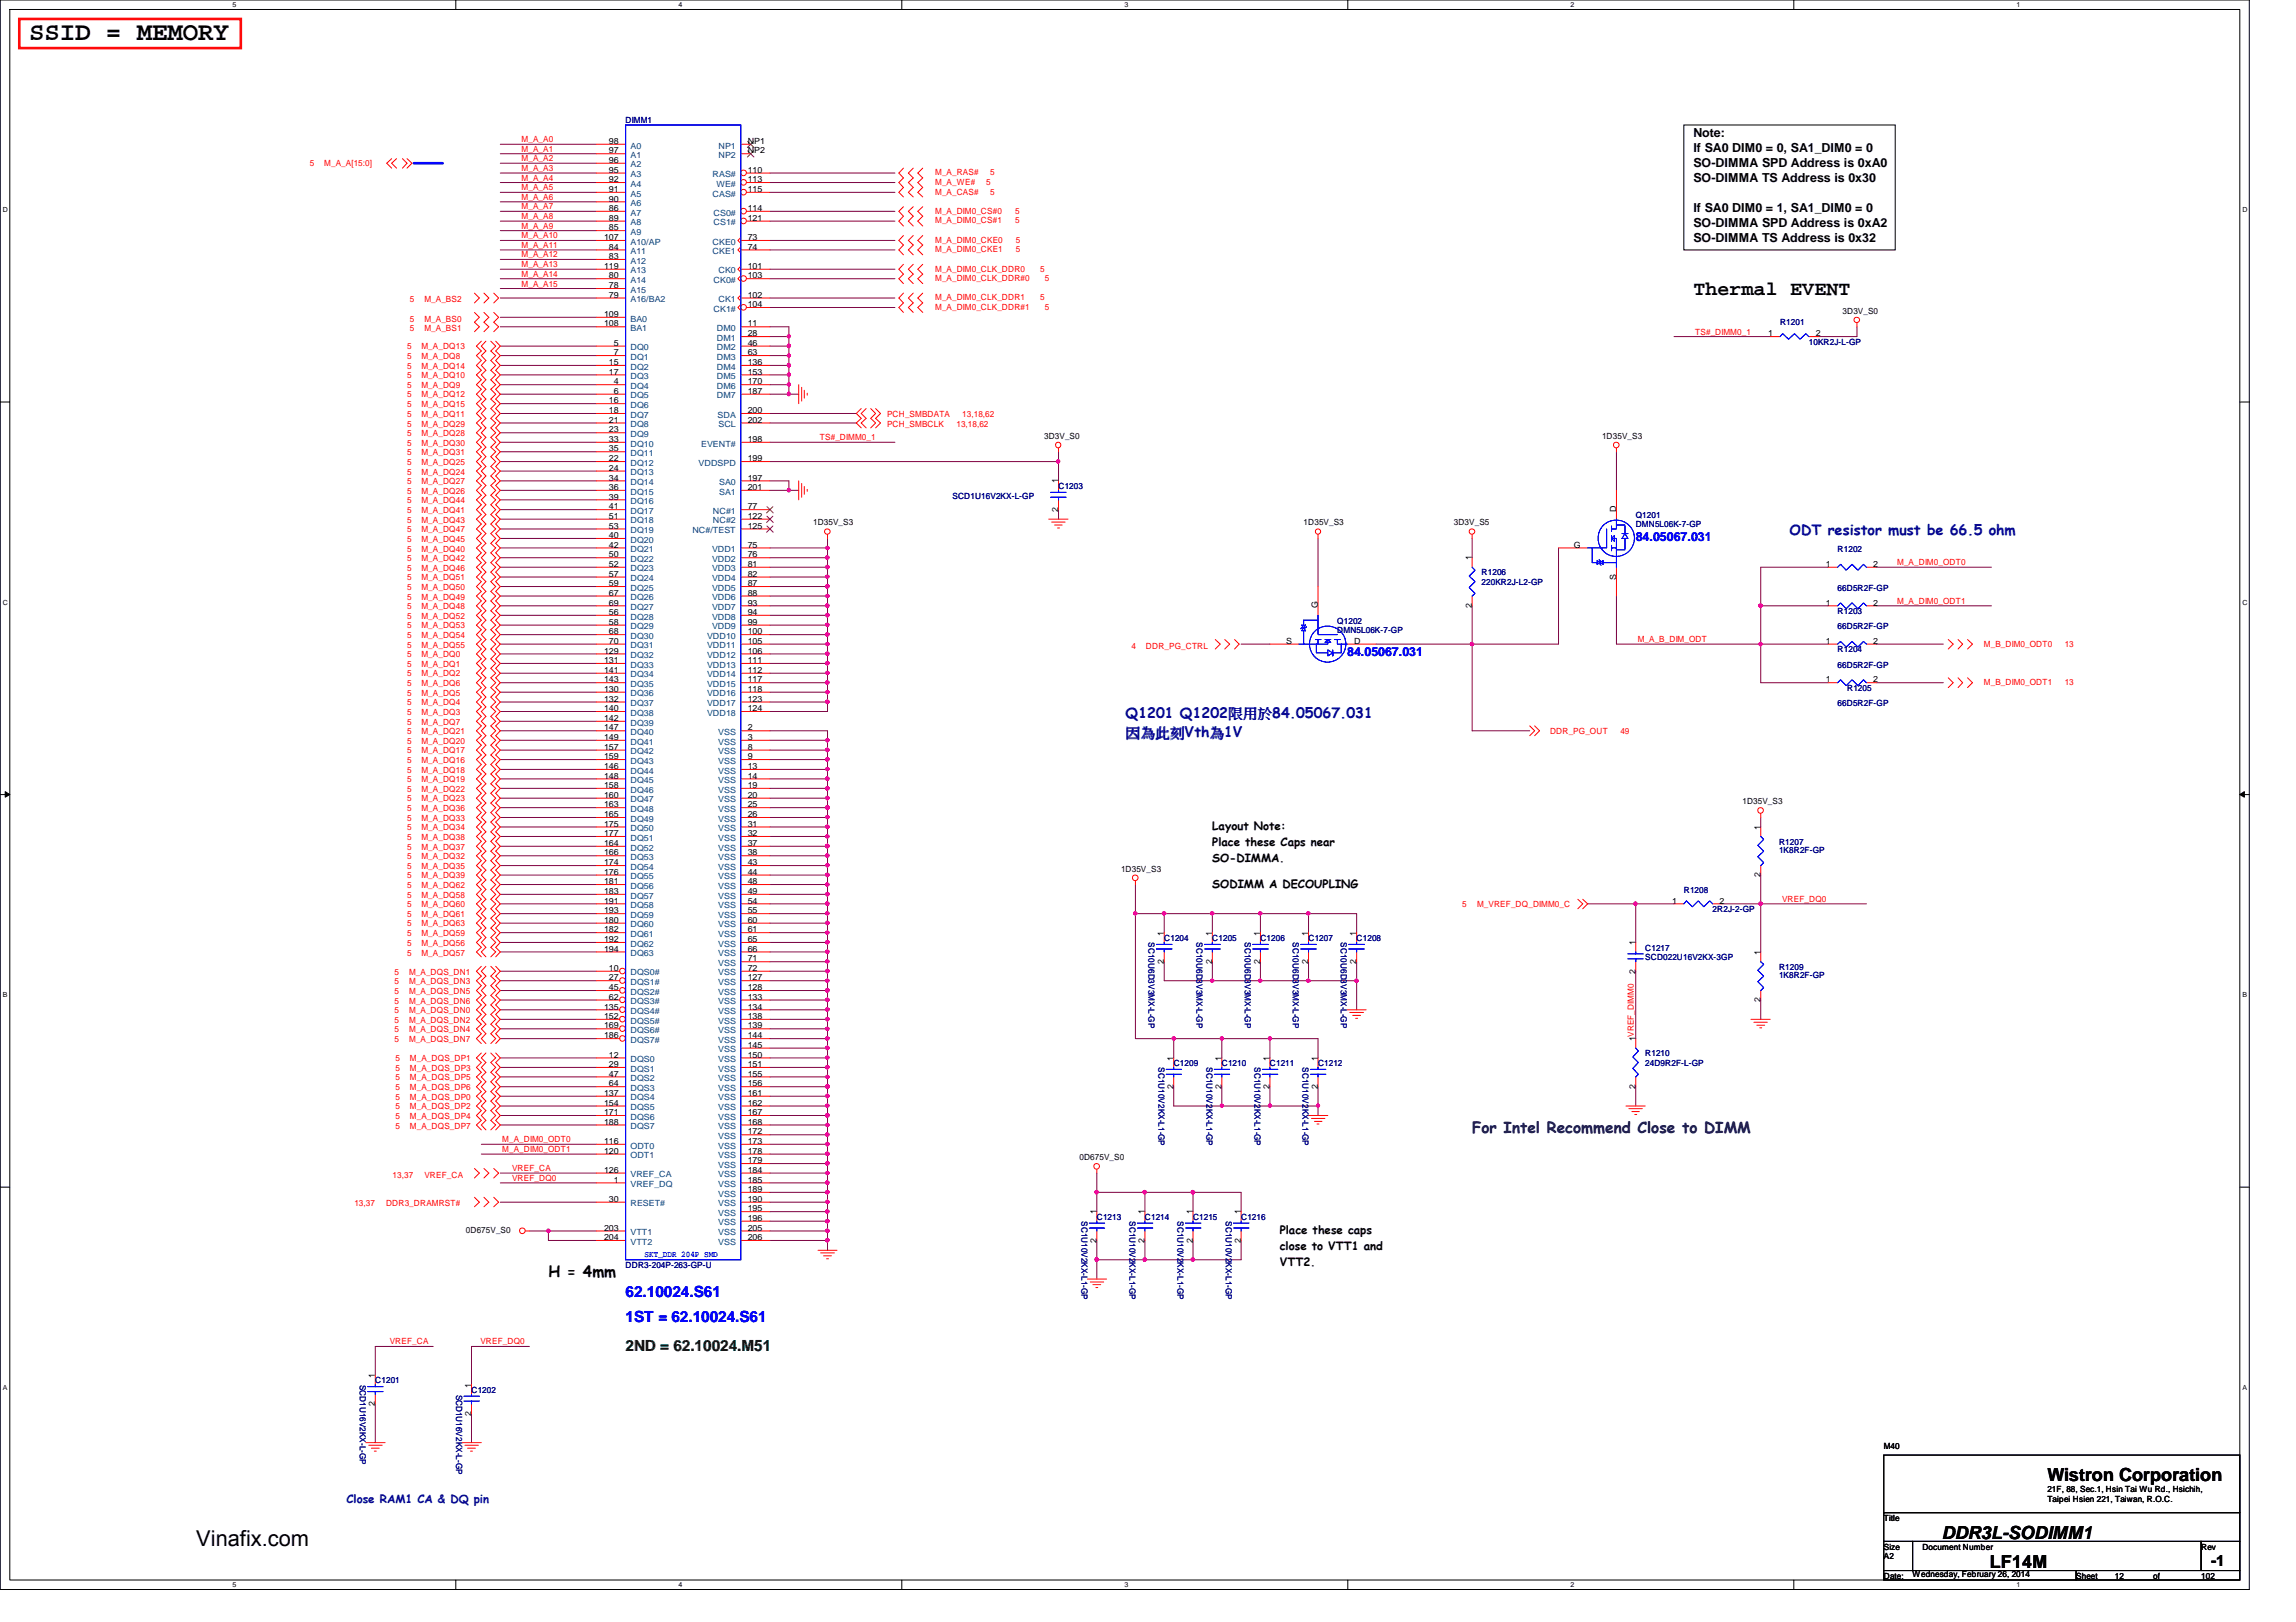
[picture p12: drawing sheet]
<svg xmlns="http://www.w3.org/2000/svg" width="297mm" height="210mm" viewBox="0 0 297 210" stroke-linecap="round" stroke-linejoin="round" font-family="sans-serif">
<defs><g id="words">
<text font-size="3.3" x="3.8" y="5.2">SSID = MEMORY</text>
<text font-size="2.8" x="25.4" y="200.1">Vinafix.com</text>
<text font-size="2.6" x="219.1" y="38.2">Thermal EVENT</text>
<g font-size="2.3">
<text x="264.9" y="191.7">Wistron Corporation</text>
<text x="251.2" y="199.2">DDR3L-SODIMM1</text>
<text x="257.4" y="202.9">LF14M</text>
</g>
<text font-size="2" fill="#000040" x="190.5" y="146.6">For Intel Recommend Close to DIMM</text>
<g font-size="2">
<text x="70.9" y="165.2">H = 4mm</text>
<text x="286" y="202.6">-1</text>
</g>
<g font-size="2" fill="#00f">
<text x="80.9" y="167.9">62.10024.S61</text>
<text x="80.9" y="171.1">1ST = 62.10024.S61</text>
</g>
<text font-size="2" fill="#008000" x="80.9" y="174.8">2ND = 62.10024.M51</text>
<g font-size="1.9" fill="#0000a0">
<text x="231.5" y="69.2">ODT resistor must be 66.5 ohm</text>
<text x="145.6" y="95.5">因因因因Vth因1V</text>
<text x="145.6" y="92.9">Q1201 Q1202限限限84.05067.031</text>
</g>
<g font-size="1.6">
<text x="219.1" y="17.7">Note:</text>
<text x="219.1" y="19.6">If SA0 DIM0 = 0, SA1_DIM0 = 0</text>
<text x="219.1" y="21.6">SO-DIMMA SPD Address is 0xA0</text>
<text x="219.1" y="23.5">SO-DIMMA TS Address is 0x30</text>
<text x="219.1" y="27.4">If SA0 DIM0 = 1, SA1_DIM0 = 0</text>
<text x="219.1" y="29.4">SO-DIMMA SPD Address is 0xA2</text>
<text x="219.1" y="31.3">SO-DIMMA TS Address is 0x32</text>
</g>
<g font-size="1.6" fill="#00f">
<text x="211.6" y="70">84.05067.031</text>
<text x="174.3" y="84.9">84.05067.031</text>
</g>
<g font-size="1.5">
<text x="156.8" y="107.4">Layout Note:</text>
<text x="156.8" y="109.5">Place these Caps near</text>
<text x="156.8" y="111.6">SO-DIMMA.</text>
<text x="156.8" y="114.9">SODIMM A DECOUPLING</text>
<text x="165.6" y="159.7">Place these caps</text>
<text x="165.6" y="161.8">close to VTT1 and</text>
<text x="165.6" y="163.8">VTT2.</text>
</g>
<text font-size="1.5" fill="#0000a0" x="44.8" y="194.6">Close RAM1 CA &amp; DQ pin</text>
<g font-size="1.1" fill="#000080">
<text x="80.9" y="16">DIMM1</text>
<text x="230.3" y="42.1">R1201</text>
<text x="234" y="44.6">10KR2J-L-GP</text>
<text x="123.2" y="64.5">SCD1U16V2KX-L-GP</text>
<text x="136.9" y="63.3">C1203</text>
<text x="211.6" y="67">Q1201</text>
<text x="211.6" y="68.2">DMN5L06K-7-GP</text>
<text x="237.7" y="71.4">R1202</text>
<text x="191.7" y="74.5">R1206</text>
<text x="191.7" y="75.7">220KR2J-L2-GP</text>
<text x="237.7" y="76.5">66D5R2F-GP</text>
<text x="173" y="80.7">Q1202</text>
<text x="173" y="82">DMN5L06K-7-GP</text>
<text x="237.7" y="79.5">R1203</text>
<text x="237.7" y="81.4">66D5R2F-GP</text>
<text x="237.7" y="84.4">R1204</text>
<text x="237.7" y="86.4">66D5R2F-GP</text>
<text x="239" y="89.4">R1205</text>
<text x="237.7" y="91.4">66D5R2F-GP</text>
<text x="230.2" y="109.3">R1207</text>
<text x="230.2" y="110.4">1K8R2F-GP</text>
<text x="217.8" y="115.5">R1208</text>
<text x="221.6" y="118">2R2J-2-GP</text>
<text x="148.6" y="122" transform="rotate(90 148.6 122)">SC10U6D3V3MX-L-GP</text>
<text x="150.6" y="121.8">C1204</text>
<text x="154.8" y="122" transform="rotate(90 154.8 122)">SC10U6D3V3MX-L-GP</text>
<text x="156.8" y="121.8">C1205</text>
<text x="161" y="122" transform="rotate(90 161 122)">SC10U6D3V3MX-L-GP</text>
<text x="163.1" y="121.8">C1206</text>
<text x="167.3" y="122" transform="rotate(90 167.3 122)">SC10U6D3V3MX-L-GP</text>
<text x="169.3" y="121.8">C1207</text>
<text x="173.5" y="122" transform="rotate(90 173.5 122)">SC10U6D3V3MX-L-GP</text>
<text x="175.5" y="121.8">C1208</text>
<text x="212.8" y="123">C1217</text>
<text x="212.8" y="124.2">SCD022U16V2KX-3GP</text>
<text x="230.2" y="125.5">R1209</text>
<text x="230.2" y="126.6">1K8R2F-GP</text>
<text x="151.8" y="138">C1209</text>
<text x="158.1" y="138">C1210</text>
<text x="164.3" y="138">C1211</text>
<text x="170.5" y="138">C1212</text>
<text x="212.8" y="136.7">R1210</text>
<text x="212.8" y="138">24D9R2F-L-GP</text>
<text x="149.9" y="138.1" transform="rotate(90 149.9 138.1)">SC1U10V2KX-L1-GP</text>
<text x="156.1" y="138.1" transform="rotate(90 156.1 138.1)">SC1U10V2KX-L1-GP</text>
<text x="162.3" y="138.1" transform="rotate(90 162.3 138.1)">SC1U10V2KX-L1-GP</text>
<text x="168.5" y="138.1" transform="rotate(90 168.5 138.1)">SC1U10V2KX-L1-GP</text>
<text x="139.9" y="158" transform="rotate(90 139.9 158)">SC1U10V2KX-L1-GP</text>
<text x="141.9" y="157.9">C1213</text>
<text x="146.1" y="158" transform="rotate(90 146.1 158)">SC1U10V2KX-L1-GP</text>
<text x="148.1" y="157.9">C1214</text>
<text x="152.4" y="158" transform="rotate(90 152.4 158)">SC1U10V2KX-L1-GP</text>
<text x="154.3" y="157.9">C1215</text>
<text x="158.6" y="158" transform="rotate(90 158.6 158)">SC1U10V2KX-L1-GP</text>
<text x="160.6" y="157.9">C1216</text>
<text x="80.9" y="164.1">DDR3-204P-263-GP-U</text>
<text x="46.6" y="179.2" transform="rotate(90 46.6 179.2)">SCD1U16V2KX-L-GP</text>
<text x="48.6" y="179">C1201</text>
<text x="59" y="180.5" transform="rotate(90 59 180.5)">SCD1U16V2KX-L-GP</text>
<text x="61" y="180.3">C1202</text>
</g>
<g font-size="1.1" fill="#f00">
<text x="40.1" y="21.5">5</text>
<text x="41.9" y="21.5">M_A_A[15:0]</text>
<text x="67.5" y="19.6">M_A_A1</text>
<text x="67.5" y="20.9">M_A_A2</text>
<text x="67.5" y="22.1">M_A_A3</text>
<text x="67.5" y="23.4">M_A_A4</text>
<text x="67.5" y="18.4">M_A_A0</text>
<text x="121" y="22.7">M_A_RAS#</text>
<text x="121" y="24">M_A_WE#</text>
<text x="127.6" y="24">5</text>
<text x="128.1" y="22.7">5</text>
<text x="67.5" y="29.6">M_A_A9</text>
<text x="67.5" y="24.6">M_A_A5</text>
<text x="67.5" y="27.1">M_A_A7</text>
<text x="67.5" y="28.4">M_A_A8</text>
<text x="67.5" y="25.9">M_A_A6</text>
<text x="121" y="28.9">M_A_DIM0_CS#1</text>
<text x="121" y="27.7">M_A_DIM0_CS#0</text>
<text x="121" y="25.2">M_A_CAS#</text>
<text x="128.1" y="25.2">5</text>
<text x="131.3" y="28.9">5</text>
<text x="131.3" y="27.7">5</text>
<text x="67.5" y="30.9">M_A_A10</text>
<text x="67.5" y="32.1">M_A_A11</text>
<text x="67.5" y="33.3">M_A_A12</text>
<text x="67.5" y="34.6">M_A_A13</text>
<text x="67.5" y="35.8">M_A_A14</text>
<text x="121" y="32.6">M_A_DIM0_CKE1</text>
<text x="121" y="31.4">M_A_DIM0_CKE0</text>
<text x="121" y="35.1">M_A_DIM0_CLK_DDR0</text>
<text x="131.4" y="32.6">5</text>
<text x="131.4" y="31.4">5</text>
<text x="134.6" y="35.1">5</text>
<text x="53" y="39.1">5</text>
<text x="53" y="41.6">5</text>
<text x="54.9" y="39.1">M_A_BS2</text>
<text x="54.9" y="41.6">M_A_BS0</text>
<text x="67.5" y="37.1">M_A_A15</text>
<text x="121" y="38.9">M_A_DIM0_CLK_DDR1</text>
<text x="121" y="40.1">M_A_DIM0_CLK_DDR#1</text>
<text x="121" y="36.4">M_A_DIM0_CLK_DDR#0</text>
<text x="134.6" y="38.9">5</text>
<text x="135.2" y="40.1">5</text>
<text x="135.2" y="36.4">5</text>
<text x="52.7" y="45.2">5</text>
<text x="52.7" y="47.7">5</text>
<text x="52.7" y="46.5">5</text>
<text x="53" y="42.8">5</text>
<text x="54.5" y="45.2">M_A_DQ13</text>
<text x="54.5" y="47.7">M_A_DQ14</text>
<text x="54.5" y="46.5">M_A_DQ8</text>
<text x="54.9" y="42.8">M_A_BS1</text>
<text x="219.3" y="43.3">TS#_DIMM0_1</text>
<text x="52.7" y="50.2">5</text>
<text x="52.7" y="49">5</text>
<text x="52.7" y="53.9">5</text>
<text x="52.7" y="51.4">5</text>
<text x="52.7" y="52.7">5</text>
<text x="54.5" y="50.2">M_A_DQ9</text>
<text x="54.5" y="49">M_A_DQ10</text>
<text x="54.5" y="53.9">M_A_DQ11</text>
<text x="54.5" y="51.4">M_A_DQ12</text>
<text x="54.5" y="52.7">M_A_DQ15</text>
<text x="114.8" y="53.9">PCH_SMBDATA</text>
<text x="124.5" y="53.9">13,18,62</text>
<text x="52.7" y="56.4">5</text>
<text x="52.7" y="55.2">5</text>
<text x="52.7" y="57.7">5</text>
<text x="52.7" y="58.9">5</text>
<text x="54.5" y="56.4">M_A_DQ28</text>
<text x="54.5" y="55.2">M_A_DQ29</text>
<text x="54.5" y="57.7">M_A_DQ30</text>
<text x="54.5" y="58.9">M_A_DQ31</text>
<text x="106.1" y="57">TS#_DIMM0_1</text>
<text x="114.8" y="55.2">PCH_SMBCLK</text>
<text x="123.7" y="55.2">13,18,62</text>
<text x="52.7" y="60.2">5</text>
<text x="52.7" y="63.9">5</text>
<text x="52.7" y="62.7">5</text>
<text x="52.7" y="61.4">5</text>
<text x="52.7" y="65.2">5</text>
<text x="54.5" y="60.2">M_A_DQ25</text>
<text x="54.5" y="63.9">M_A_DQ26</text>
<text x="54.5" y="62.7">M_A_DQ27</text>
<text x="54.5" y="61.4">M_A_DQ24</text>
<text x="54.5" y="65.2">M_A_DQ44</text>
<text x="52.7" y="66.4">5</text>
<text x="52.7" y="67.6">5</text>
<text x="52.7" y="70.1">5</text>
<text x="52.7" y="68.9">5</text>
<text x="52.7" y="71.4">5</text>
<text x="54.5" y="66.4">M_A_DQ41</text>
<text x="54.5" y="67.6">M_A_DQ43</text>
<text x="54.5" y="70.1">M_A_DQ45</text>
<text x="54.5" y="68.9">M_A_DQ47</text>
<text x="54.5" y="71.4">M_A_DQ40</text>
<text x="52.7" y="72.6">5</text>
<text x="52.7" y="73.9">5</text>
<text x="52.7" y="77.6">5</text>
<text x="52.7" y="76.3">5</text>
<text x="52.7" y="75.1">5</text>
<text x="54.5" y="72.6">M_A_DQ42</text>
<text x="54.5" y="73.9">M_A_DQ46</text>
<text x="54.5" y="77.6">M_A_DQ49</text>
<text x="54.5" y="76.3">M_A_DQ50</text>
<text x="54.5" y="75.1">M_A_DQ51</text>
<text x="245.4" y="73.2">M_A_DIM0_ODT0</text>
<text x="52.7" y="80.1">5</text>
<text x="52.7" y="81.3">5</text>
<text x="52.7" y="82.5">5</text>
<text x="52.7" y="83.8">5</text>
<text x="52.7" y="78.8">5</text>
<text x="54.5" y="80.1">M_A_DQ52</text>
<text x="54.5" y="81.3">M_A_DQ53</text>
<text x="54.5" y="82.5">M_A_DQ54</text>
<text x="54.5" y="83.8">M_A_DQ55</text>
<text x="54.5" y="78.8">M_A_DQ48</text>
<text x="146.4" y="83.9">4</text>
<text x="148.2" y="83.9">DDR_PG_CTRL</text>
<text x="211.9" y="83.1">M_A_B_DIM_ODT</text>
<text x="245.4" y="78.1">M_A_DIM0_ODT1</text>
<text x="256.7" y="83.7">M_B_DIM0_ODT0</text>
<text x="267.1" y="83.7">13</text>
<text x="52.7" y="86.3">5</text>
<text x="52.7" y="87.5">5</text>
<text x="52.7" y="88.8">5</text>
<text x="52.7" y="85">5</text>
<text x="54.5" y="86.3">M_A_DQ1</text>
<text x="54.5" y="87.5">M_A_DQ2</text>
<text x="54.5" y="88.8">M_A_DQ6</text>
<text x="54.5" y="85">M_A_DQ0</text>
<text x="256.7" y="88.6">M_B_DIM0_ODT1</text>
<text x="267.1" y="88.6">13</text>
<text x="52.7" y="92.5">5</text>
<text x="52.7" y="91.3">5</text>
<text x="52.7" y="90">5</text>
<text x="52.7" y="93.8">5</text>
<text x="52.7" y="95">5</text>
<text x="54.5" y="92.5">M_A_DQ3</text>
<text x="54.5" y="91.3">M_A_DQ4</text>
<text x="54.5" y="90">M_A_DQ5</text>
<text x="54.5" y="93.8">M_A_DQ7</text>
<text x="54.5" y="95">M_A_DQ21</text>
<text x="200.5" y="95">DDR_PG_OUT</text>
<text x="209.6" y="95">49</text>
<text x="52.7" y="97.5">5</text>
<text x="52.7" y="100">5</text>
<text x="52.7" y="101.2">5</text>
<text x="52.7" y="96.3">5</text>
<text x="52.7" y="98.8">5</text>
<text x="54.5" y="97.5">M_A_DQ17</text>
<text x="54.5" y="100">M_A_DQ18</text>
<text x="54.5" y="101.2">M_A_DQ19</text>
<text x="54.5" y="96.3">M_A_DQ20</text>
<text x="54.5" y="98.8">M_A_DQ16</text>
<text x="52.7" y="102.5">5</text>
<text x="52.7" y="103.7">5</text>
<text x="52.7" y="106.2">5</text>
<text x="52.7" y="107.4">5</text>
<text x="52.7" y="105">5</text>
<text x="54.5" y="102.5">M_A_DQ22</text>
<text x="54.5" y="103.7">M_A_DQ23</text>
<text x="54.5" y="106.2">M_A_DQ33</text>
<text x="54.5" y="107.4">M_A_DQ34</text>
<text x="54.5" y="105">M_A_DQ36</text>
<text x="52.7" y="112.4">5</text>
<text x="52.7" y="109.9">5</text>
<text x="52.7" y="108.7">5</text>
<text x="52.7" y="113.7">5</text>
<text x="52.7" y="111.2">5</text>
<text x="54.5" y="112.4">M_A_DQ35</text>
<text x="54.5" y="109.9">M_A_DQ37</text>
<text x="54.5" y="108.7">M_A_DQ38</text>
<text x="54.5" y="113.7">M_A_DQ39</text>
<text x="54.5" y="111.2">M_A_DQ32</text>
<text x="52.7" y="116.2">5</text>
<text x="52.7" y="117.4">5</text>
<text x="52.7" y="118.7">5</text>
<text x="52.7" y="114.9">5</text>
<text x="52.7" y="119.9">5</text>
<text x="54.5" y="116.2">M_A_DQ58</text>
<text x="54.5" y="117.4">M_A_DQ60</text>
<text x="54.5" y="118.7">M_A_DQ61</text>
<text x="54.5" y="114.9">M_A_DQ62</text>
<text x="54.5" y="119.9">M_A_DQ63</text>
<text x="189.2" y="117.4">5</text>
<text x="191.1" y="117.4">M_VREF_DQ_DIMM0_C</text>
<text x="230.5" y="116.7">VREF_DQ0</text>
<text x="52.7" y="123.7">5</text>
<text x="52.7" y="121.2">5</text>
<text x="52.7" y="122.4">5</text>
<text x="54.5" y="123.7">M_A_DQ57</text>
<text x="54.5" y="121.2">M_A_DQ59</text>
<text x="54.5" y="122.4">M_A_DQ56</text>
<text x="51.1" y="131.1">5</text>
<text x="51.1" y="126.1">5</text>
<text x="51.1" y="127.4">5</text>
<text x="51.1" y="128.6">5</text>
<text x="51.1" y="129.9">5</text>
<text x="52.9" y="131.1">M_A_DQS_DN0</text>
<text x="52.9" y="126.1">M_A_DQS_DN1</text>
<text x="52.9" y="127.4">M_A_DQS_DN3</text>
<text x="52.9" y="128.6">M_A_DQS_DN5</text>
<text x="52.9" y="129.9">M_A_DQS_DN6</text>
<text x="51.1" y="132.3">5</text>
<text x="51.1" y="133.6">5</text>
<text x="51.1" y="134.8">5</text>
<text x="51.2" y="137.3">5</text>
<text x="52.9" y="132.3">M_A_DQS_DN2</text>
<text x="52.9" y="133.6">M_A_DQS_DN4</text>
<text x="52.9" y="134.8">M_A_DQS_DN7</text>
<text x="53" y="137.3">M_A_DQS_DP1</text>
<text x="51.2" y="142.3">5</text>
<text x="51.2" y="143.6">5</text>
<text x="51.2" y="138.6">5</text>
<text x="51.2" y="139.8">5</text>
<text x="51.2" y="141.1">5</text>
<text x="53" y="142.3">M_A_DQS_DP0</text>
<text x="53" y="143.6">M_A_DQS_DP2</text>
<text x="53" y="138.6">M_A_DQS_DP3</text>
<text x="53" y="139.8">M_A_DQS_DP5</text>
<text x="53" y="141.1">M_A_DQS_DP6</text>
<text x="51.2" y="144.8">5</text>
<text x="51.2" y="146">5</text>
<text x="53" y="144.8">M_A_DQS_DP4</text>
<text x="53" y="146">M_A_DQS_DP7</text>
<text x="65" y="149.1">M_A_DIM0_ODT1</text>
<text x="65" y="147.8">M_A_DIM0_ODT0</text>
<text x="50.8" y="152.4">13,37</text>
<text x="54.9" y="152.4">VREF_CA</text>
<text x="66.2" y="152.8">VREF_DQ0</text>
<text x="66.2" y="151.6">VREF_CA</text>
<text x="45.8" y="156.1">13,37</text>
<text x="50" y="156.1">DDR3_DRAMRST#</text>
<text x="50.4" y="174">VREF_CA</text>
<text x="62.1" y="174">VREF_DQ0</text>
</g>
<g font-size="1.1">
<text x="78.8" y="18.6">98</text>
<text x="78.8" y="19.9">97</text>
<text x="78.8" y="21.1">96</text>
<text x="78.8" y="22.4">95</text>
<text x="78.8" y="23.6">92</text>
<text x="96.7" y="23.6">113</text>
<text x="96.7" y="18.6">NP1</text>
<text x="96.7" y="19.9">NP2</text>
<text x="96.7" y="22.4">110</text>
<text x="78.8" y="24.8">91</text>
<text x="78.8" y="26.1">90</text>
<text x="78.8" y="27.3">86</text>
<text x="78.8" y="28.6">89</text>
<text x="78.8" y="29.8">85</text>
<text x="96.7" y="27.3">114</text>
<text x="96.7" y="28.6">121</text>
<text x="96.7" y="24.8">115</text>
<text x="78.1" y="31.1">107</text>
<text x="78.1" y="34.8">119</text>
<text x="78.8" y="32.3">84</text>
<text x="78.8" y="33.5">83</text>
<text x="96.7" y="31.1">73</text>
<text x="96.7" y="32.3">74</text>
<text x="96.7" y="34.8">101</text>
<text x="78.1" y="41">109</text>
<text x="78.8" y="36">80</text>
<text x="78.8" y="37.3">78</text>
<text x="78.8" y="38.5">79</text>
<text x="96.7" y="36">103</text>
<text x="96.7" y="39.8">104</text>
<text x="96.7" y="38.5">102</text>
<text x="238.4" y="40.6">3D3V_S0</text>
<text x="78.1" y="42.2">108</text>
<text x="78.8" y="47.2">15</text>
<text x="79.4" y="44.7">5</text>
<text x="79.4" y="46">7</text>
<text x="96.7" y="42.2">11</text>
<text x="96.7" y="43.5">28</text>
<text x="96.7" y="44.7">46</text>
<text x="96.7" y="46">63</text>
<text x="96.7" y="47.2">136</text>
<text x="228.8" y="43.5">1</text>
<text x="234.9" y="43.5">2</text>
<text x="78.8" y="48.5">17</text>
<text x="78.8" y="52.2">16</text>
<text x="78.8" y="53.5">18</text>
<text x="79.4" y="49.7">4</text>
<text x="79.4" y="51">6</text>
<text x="96.7" y="53.5">200</text>
<text x="96.7" y="48.5">153</text>
<text x="96.7" y="49.7">170</text>
<text x="96.7" y="51">187</text>
<text x="78.8" y="54.7">21</text>
<text x="78.8" y="56">23</text>
<text x="78.8" y="57.2">33</text>
<text x="78.8" y="58.4">35</text>
<text x="78.8" y="59.7">22</text>
<text x="96.7" y="59.7">199</text>
<text x="96.7" y="57.2">198</text>
<text x="96.7" y="54.7">202</text>
<text x="135.1" y="56.8">3D3V_S0</text>
<text x="207.3" y="56.8">1D35V_S3</text>
<text x="78.8" y="60.9">24</text>
<text x="78.8" y="62.2">34</text>
<text x="78.8" y="63.4">36</text>
<text x="78.8" y="64.6">39</text>
<text x="78.8" y="65.9">41</text>
<text x="96.7" y="62.2">197</text>
<text x="96.7" y="63.4">201</text>
<text x="96.7" y="65.9">77</text>
<text x="136.9" y="62.6" transform="rotate(-90 136.9 62.6)">1</text>
<text x="78.8" y="67.1">51</text>
<text x="78.8" y="68.4">53</text>
<text x="78.8" y="69.6">40</text>
<text x="78.8" y="70.9">42</text>
<text x="96.7" y="70.9">75</text>
<text x="96.7" y="67.1">122</text>
<text x="96.7" y="68.4">125</text>
<text x="105.2" y="68">1D35V_S3</text>
<text x="136.9" y="66.2" transform="rotate(-90 136.9 66.2)">2</text>
<text x="168.7" y="68">1D35V_S3</text>
<text x="188.1" y="68">3D3V_S5</text>
<text x="203.6" y="70.9">G</text>
<text x="209.1" y="66.3" transform="rotate(-90 209.1 66.3)">D</text>
<text x="78.8" y="72.1">50</text>
<text x="78.8" y="73.4">52</text>
<text x="78.8" y="74.6">57</text>
<text x="78.8" y="75.9">59</text>
<text x="78.8" y="77.1">67</text>
<text x="96.7" y="73.4">81</text>
<text x="96.7" y="74.6">82</text>
<text x="96.7" y="75.9">87</text>
<text x="96.7" y="77.1">88</text>
<text x="96.7" y="72.1">76</text>
<text x="190.4" y="72.5" transform="rotate(-90 190.4 72.5)">1</text>
<text x="209.1" y="75.1" transform="rotate(-90 209.1 75.1)">S</text>
<text x="236.2" y="73.4">1</text>
<text x="242.4" y="73.4">2</text>
<text x="78.8" y="78.4">69</text>
<text x="78.8" y="79.6">56</text>
<text x="78.8" y="80.9">58</text>
<text x="78.8" y="82.1">68</text>
<text x="78.8" y="83.3">70</text>
<text x="96.7" y="78.4">93</text>
<text x="96.7" y="79.6">94</text>
<text x="96.7" y="80.9">99</text>
<text x="96.7" y="82.1">100</text>
<text x="96.7" y="83.3">105</text>
<text x="166.4" y="83.3">S</text>
<text x="170.5" y="78.7" transform="rotate(-90 170.5 78.7)">G</text>
<text x="175.2" y="83.3">D</text>
<text x="190.4" y="78.7" transform="rotate(-90 190.4 78.7)">2</text>
<text x="236.2" y="78.4">1</text>
<text x="236.2" y="83.3">1</text>
<text x="242.4" y="78.4">2</text>
<text x="242.4" y="83.3">2</text>
<text x="78.1" y="84.6">129</text>
<text x="78.1" y="85.8">131</text>
<text x="78.1" y="87.1">141</text>
<text x="78.1" y="88.3">143</text>
<text x="78.1" y="89.5">130</text>
<text x="96.7" y="85.8">111</text>
<text x="96.7" y="87.1">112</text>
<text x="96.7" y="88.3">117</text>
<text x="96.7" y="89.5">118</text>
<text x="96.7" y="84.6">106</text>
<text x="236.2" y="88.3">1</text>
<text x="242.4" y="88.3">2</text>
<text x="78.1" y="90.8">132</text>
<text x="78.1" y="92">140</text>
<text x="78.1" y="93.3">142</text>
<text x="78.1" y="94.5">147</text>
<text x="78.1" y="95.8">149</text>
<text x="96.7" y="92">124</text>
<text x="96.7" y="90.8">123</text>
<text x="96.7" y="94.5">2</text>
<text x="96.7" y="95.8">3</text>
<text x="78.1" y="97">157</text>
<text x="78.1" y="98.3">159</text>
<text x="78.1" y="99.5">146</text>
<text x="78.1" y="100.8">148</text>
<text x="78.1" y="102">158</text>
<text x="96.7" y="97">8</text>
<text x="96.7" y="98.3">9</text>
<text x="96.7" y="99.5">13</text>
<text x="96.7" y="100.8">14</text>
<text x="96.7" y="102">19</text>
<text x="78.1" y="103.3">160</text>
<text x="78.1" y="104.5">163</text>
<text x="78.1" y="105.7">165</text>
<text x="78.1" y="107">175</text>
<text x="96.7" y="103.3">20</text>
<text x="96.7" y="104.5">25</text>
<text x="96.7" y="105.7">26</text>
<text x="96.7" y="107">31</text>
<text x="225.4" y="104.1">1D35V_S3</text>
<text x="227.8" y="107.4" transform="rotate(-90 227.8 107.4)">1</text>
<text x="78.1" y="108.2">177</text>
<text x="78.1" y="109.5">164</text>
<text x="78.1" y="110.7">166</text>
<text x="78.1" y="112">174</text>
<text x="78.1" y="113.2">176</text>
<text x="96.7" y="108.2">32</text>
<text x="96.7" y="109.5">37</text>
<text x="96.7" y="110.7">38</text>
<text x="96.7" y="112">43</text>
<text x="96.7" y="113.2">44</text>
<text x="145" y="112.8">1D35V_S3</text>
<text x="227.8" y="113.5" transform="rotate(-90 227.8 113.5)">2</text>
<text x="78.1" y="114.4">181</text>
<text x="78.1" y="115.7">183</text>
<text x="78.1" y="116.9">191</text>
<text x="78.1" y="118.2">193</text>
<text x="78.1" y="119.4">180</text>
<text x="96.7" y="114.4">48</text>
<text x="96.7" y="115.7">49</text>
<text x="96.7" y="116.9">54</text>
<text x="96.7" y="118.2">55</text>
<text x="96.7" y="119.4">60</text>
<text x="216.3" y="116.9">1</text>
<text x="222.5" y="116.9">2</text>
<text x="78.1" y="120.6">182</text>
<text x="78.1" y="121.9">192</text>
<text x="78.1" y="123.1">194</text>
<text x="78.8" y="125.6">10</text>
<text x="96.7" y="120.6">61</text>
<text x="96.7" y="121.9">65</text>
<text x="96.7" y="123.1">66</text>
<text x="96.7" y="124.4">71</text>
<text x="96.7" y="125.6">72</text>
<text x="150.6" y="124.7" transform="rotate(-90 150.6 124.7)">2</text>
<text x="150.6" y="121.1" transform="rotate(-90 150.6 121.1)">1</text>
<text x="156.8" y="124.7" transform="rotate(-90 156.8 124.7)">2</text>
<text x="156.8" y="121.1" transform="rotate(-90 156.8 121.1)">1</text>
<text x="163" y="124.7" transform="rotate(-90 163 124.7)">2</text>
<text x="163" y="121.1" transform="rotate(-90 163 121.1)">1</text>
<text x="169.2" y="124.7" transform="rotate(-90 169.2 124.7)">2</text>
<text x="169.2" y="121.1" transform="rotate(-90 169.2 121.1)">1</text>
<text x="175.5" y="124.7" transform="rotate(-90 175.5 124.7)">2</text>
<text x="175.5" y="121.1" transform="rotate(-90 175.5 121.1)">1</text>
<text x="211.6" y="126" transform="rotate(-90 211.6 126)">2</text>
<text x="211.6" y="122.3" transform="rotate(-90 211.6 122.3)">1</text>
<text x="227.8" y="123.6" transform="rotate(-90 227.8 123.6)">1</text>
<text x="78.1" y="130.6">135</text>
<text x="78.1" y="131.9">152</text>
<text x="78.8" y="126.9">27</text>
<text x="78.8" y="128.1">45</text>
<text x="78.8" y="129.4">62</text>
<text x="96.7" y="126.9">127</text>
<text x="96.7" y="128.1">128</text>
<text x="96.7" y="130.6">134</text>
<text x="96.7" y="129.4">133</text>
<text x="96.7" y="131.9">138</text>
<text x="227.8" y="129.7" transform="rotate(-90 227.8 129.7)">2</text>
<text x="78.1" y="133.1">169</text>
<text x="78.1" y="134.4">186</text>
<text x="78.8" y="136.9">12</text>
<text x="96.7" y="133.1">139</text>
<text x="96.7" y="134.4">144</text>
<text x="96.7" y="135.6">145</text>
<text x="96.7" y="136.9">150</text>
<text x="151.8" y="137.2" transform="rotate(-90 151.8 137.2)">1</text>
<text x="158" y="137.2" transform="rotate(-90 158 137.2)">1</text>
<text x="164.3" y="137.2" transform="rotate(-90 164.3 137.2)">1</text>
<text x="170.5" y="137.2" transform="rotate(-90 170.5 137.2)">1</text>
<text x="211.6" y="134.7" transform="rotate(-90 211.6 134.7)">1VREF_DIMM0</text>
<text x="78.1" y="141.8">137</text>
<text x="78.1" y="143.1">154</text>
<text x="78.8" y="138.1">29</text>
<text x="78.8" y="139.3">47</text>
<text x="78.8" y="140.6">64</text>
<text x="96.7" y="138.1">151</text>
<text x="96.7" y="139.3">155</text>
<text x="96.7" y="140.6">156</text>
<text x="96.7" y="141.8">161</text>
<text x="96.7" y="143.1">162</text>
<text x="151.8" y="140.9" transform="rotate(-90 151.8 140.9)">2</text>
<text x="158" y="140.9" transform="rotate(-90 158 140.9)">2</text>
<text x="164.3" y="140.9" transform="rotate(-90 164.3 140.9)">2</text>
<text x="170.5" y="140.9" transform="rotate(-90 170.5 140.9)">2</text>
<text x="211.6" y="140.9" transform="rotate(-90 211.6 140.9)">2</text>
<text x="78.1" y="144.3">171</text>
<text x="78.1" y="145.5">188</text>
<text x="78.1" y="148">116</text>
<text x="78.1" y="149.3">120</text>
<text x="96.7" y="144.3">167</text>
<text x="96.7" y="145.5">168</text>
<text x="96.7" y="148">173</text>
<text x="96.7" y="146.8">172</text>
<text x="96.7" y="149.3">178</text>
<text x="78.1" y="151.8">126</text>
<text x="78.8" y="155.5">30</text>
<text x="79.4" y="153">1</text>
<text x="96.7" y="150.5">179</text>
<text x="96.7" y="153">185</text>
<text x="96.7" y="151.8">184</text>
<text x="96.7" y="154.3">189</text>
<text x="96.7" y="155.5">190</text>
<text x="139.7" y="150.2">0D675V_S0</text>
<text x="60.3" y="159.6">0D675V_S0</text>
<text x="78.1" y="159.3">203</text>
<text x="78.1" y="160.5">204</text>
<text x="96.7" y="156.8">195</text>
<text x="96.7" y="158">196</text>
<text x="96.7" y="159.3">205</text>
<text x="96.7" y="160.5">206</text>
<text x="141.9" y="160.8" transform="rotate(-90 141.9 160.8)">2</text>
<text x="141.9" y="157.1" transform="rotate(-90 141.9 157.1)">1</text>
<text x="148.1" y="160.8" transform="rotate(-90 148.1 160.8)">2</text>
<text x="148.1" y="157.1" transform="rotate(-90 148.1 157.1)">1</text>
<text x="154.3" y="160.8" transform="rotate(-90 154.3 160.8)">2</text>
<text x="154.3" y="157.1" transform="rotate(-90 154.3 157.1)">1</text>
<text x="160.5" y="160.8" transform="rotate(-90 160.5 160.8)">2</text>
<text x="160.5" y="157.1" transform="rotate(-90 160.5 157.1)">1</text>
<text x="48.5" y="178.3" transform="rotate(-90 48.5 178.3)">1</text>
<text x="61" y="179.6" transform="rotate(-90 61 179.6)">1</text>
<text x="48.5" y="182" transform="rotate(-90 48.5 182)">2</text>
<text x="61" y="183.2" transform="rotate(-90 61 183.2)">2</text>
<text x="243.7" y="187.5">M40</text>
<text x="243.7" y="196.8">Title</text>
<text x="264.9" y="193.1">21F, 88, Sec.1, Hsin Tai Wu Rd., Hsichih,</text>
<text x="264.9" y="194.4">Taipei Hsien 221, Taiwan, R.O.C.</text>
<text x="243.7" y="201.8">A2</text>
<text x="243.7" y="200.5">Size</text>
<text x="248.7" y="200.5">Document Number</text>
<text x="284.8" y="200.5">Rev</text>
<text x="243.7" y="204.3">Date:</text>
<text x="247.4" y="204">Wednesday, February 26, 2014</text>
<text x="268.6" y="204.3">Sheet</text>
<text x="273.6" y="204.3">12</text>
<text x="278.6" y="204.3">of</text>
<text x="284.8" y="204.3">102</text>
</g>
<g font-size="1.1" fill="#004080">
<text x="81.6" y="19.2">A0</text>
<text x="81.6" y="20.4">A1</text>
<text x="81.6" y="21.7">A2</text>
<text x="81.6" y="22.9">A3</text>
<text x="92.2" y="22.9">RAS#</text>
<text x="93" y="19.2">NP1</text>
<text x="93" y="20.4">NP2</text>
<text x="81.6" y="24.2">A4</text>
<text x="81.6" y="25.4">A5</text>
<text x="81.6" y="26.7">A6</text>
<text x="81.6" y="27.9">A7</text>
<text x="81.6" y="29.2">A8</text>
<text x="92.2" y="25.4">CAS#</text>
<text x="92.3" y="27.9">CS0#</text>
<text x="92.3" y="29.2">CS1#</text>
<text x="92.7" y="24.2">WE#</text>
<text x="81.6" y="30.4">A9</text>
<text x="81.6" y="31.7">A10/AP</text>
<text x="81.6" y="32.9">A11</text>
<text x="81.6" y="34.1">A12</text>
<text x="81.6" y="35.4">A13</text>
<text x="92.2" y="31.7">CKE0</text>
<text x="92.2" y="32.9">CKE1</text>
<text x="93" y="35.4">CK0</text>
<text x="81.6" y="36.6">A14</text>
<text x="81.6" y="37.9">A15</text>
<text x="81.6" y="39.1">A16/BA2</text>
<text x="81.6" y="41.6">BA0</text>
<text x="92.3" y="36.6">CK0#</text>
<text x="92.3" y="40.3">CK1#</text>
<text x="93" y="39.1">CK1</text>
<text x="81.6" y="42.8">BA1</text>
<text x="81.6" y="45.3">DQ0</text>
<text x="81.6" y="46.6">DQ1</text>
<text x="81.6" y="47.8">DQ2</text>
<text x="92.7" y="42.8">DM0</text>
<text x="92.7" y="44.1">DM1</text>
<text x="92.7" y="45.3">DM2</text>
<text x="92.7" y="46.6">DM3</text>
<text x="92.7" y="47.8">DM4</text>
<text x="81.6" y="49.1">DQ3</text>
<text x="81.6" y="50.3">DQ4</text>
<text x="81.6" y="51.6">DQ5</text>
<text x="81.6" y="52.8">DQ6</text>
<text x="92.7" y="49.1">DM5</text>
<text x="92.7" y="50.3">DM6</text>
<text x="92.7" y="51.6">DM7</text>
<text x="81.6" y="54.1">DQ7</text>
<text x="81.6" y="55.3">DQ8</text>
<text x="81.6" y="56.6">DQ9</text>
<text x="81.6" y="57.8">DQ10</text>
<text x="81.6" y="59">DQ11</text>
<text x="90.7" y="57.8">EVENT#</text>
<text x="92.8" y="54.1">SDA</text>
<text x="93" y="55.3">SCL</text>
<text x="81.6" y="60.3">DQ12</text>
<text x="81.6" y="61.5">DQ13</text>
<text x="81.6" y="62.8">DQ14</text>
<text x="81.6" y="64">DQ15</text>
<text x="81.6" y="65.2">DQ16</text>
<text x="90.4" y="60.3">VDDSPD</text>
<text x="93" y="62.8">SA0</text>
<text x="93" y="64">SA1</text>
<text x="81.6" y="66.5">DQ17</text>
<text x="81.6" y="67.7">DQ18</text>
<text x="81.6" y="69">DQ19</text>
<text x="81.6" y="70.2">DQ20</text>
<text x="81.6" y="71.5">DQ21</text>
<text x="89.6" y="69">NC#/TEST</text>
<text x="92.1" y="71.5">VDD1</text>
<text x="92.2" y="66.5">NC#1</text>
<text x="92.2" y="67.7">NC#2</text>
<text x="81.6" y="72.7">DQ22</text>
<text x="81.6" y="74">DQ23</text>
<text x="81.6" y="75.2">DQ24</text>
<text x="81.6" y="76.5">DQ25</text>
<text x="81.6" y="77.7">DQ26</text>
<text x="92.1" y="74">VDD3</text>
<text x="92.1" y="75.2">VDD4</text>
<text x="92.1" y="76.5">VDD5</text>
<text x="92.1" y="77.7">VDD6</text>
<text x="92.1" y="72.7">VDD2</text>
<text x="81.6" y="79">DQ27</text>
<text x="81.6" y="80.2">DQ28</text>
<text x="81.6" y="81.4">DQ29</text>
<text x="81.6" y="82.7">DQ30</text>
<text x="81.6" y="83.9">DQ31</text>
<text x="91.5" y="82.7">VDD10</text>
<text x="91.5" y="83.9">VDD11</text>
<text x="92.1" y="79">VDD7</text>
<text x="92.1" y="80.2">VDD8</text>
<text x="92.1" y="81.4">VDD9</text>
<text x="81.6" y="85.2">DQ32</text>
<text x="81.6" y="86.4">DQ33</text>
<text x="81.6" y="87.7">DQ34</text>
<text x="81.6" y="88.9">DQ35</text>
<text x="91.5" y="86.4">VDD13</text>
<text x="91.5" y="87.7">VDD14</text>
<text x="91.5" y="88.9">VDD15</text>
<text x="91.5" y="85.2">VDD12</text>
<text x="81.6" y="90.1">DQ36</text>
<text x="81.6" y="91.4">DQ37</text>
<text x="81.6" y="92.6">DQ38</text>
<text x="81.6" y="93.9">DQ39</text>
<text x="81.6" y="95.1">DQ40</text>
<text x="91.5" y="92.6">VDD18</text>
<text x="91.5" y="90.1">VDD16</text>
<text x="91.5" y="91.4">VDD17</text>
<text x="92.9" y="95.1">VSS</text>
<text x="81.6" y="96.4">DQ41</text>
<text x="81.6" y="97.6">DQ42</text>
<text x="81.6" y="98.8">DQ43</text>
<text x="81.6" y="100.1">DQ44</text>
<text x="81.6" y="101.3">DQ45</text>
<text x="92.9" y="96.4">VSS</text>
<text x="92.9" y="97.6">VSS</text>
<text x="92.9" y="98.8">VSS</text>
<text x="92.9" y="100.1">VSS</text>
<text x="92.9" y="101.3">VSS</text>
<text x="81.6" y="102.6">DQ46</text>
<text x="81.6" y="103.8">DQ47</text>
<text x="81.6" y="105.1">DQ48</text>
<text x="81.6" y="106.3">DQ49</text>
<text x="81.6" y="107.6">DQ50</text>
<text x="92.9" y="102.6">VSS</text>
<text x="92.9" y="103.8">VSS</text>
<text x="92.9" y="105.1">VSS</text>
<text x="92.9" y="106.3">VSS</text>
<text x="92.9" y="107.6">VSS</text>
<text x="81.6" y="108.8">DQ51</text>
<text x="81.6" y="110.1">DQ52</text>
<text x="81.6" y="111.3">DQ53</text>
<text x="81.6" y="112.6">DQ54</text>
<text x="81.6" y="113.8">DQ55</text>
<text x="92.9" y="108.8">VSS</text>
<text x="92.9" y="110.1">VSS</text>
<text x="92.9" y="111.3">VSS</text>
<text x="92.9" y="112.6">VSS</text>
<text x="92.9" y="113.8">VSS</text>
<text x="81.6" y="115">DQ56</text>
<text x="81.6" y="116.3">DQ57</text>
<text x="81.6" y="117.5">DQ58</text>
<text x="81.6" y="118.8">DQ59</text>
<text x="92.9" y="115">VSS</text>
<text x="92.9" y="116.3">VSS</text>
<text x="92.9" y="117.5">VSS</text>
<text x="92.9" y="118.8">VSS</text>
<text x="81.6" y="120">DQ60</text>
<text x="81.6" y="121.2">DQ61</text>
<text x="81.6" y="122.5">DQ62</text>
<text x="81.6" y="123.7">DQ63</text>
<text x="92.9" y="120">VSS</text>
<text x="92.9" y="121.2">VSS</text>
<text x="92.9" y="122.5">VSS</text>
<text x="92.9" y="123.7">VSS</text>
<text x="92.9" y="125">VSS</text>
<text x="81.6" y="126.2">DQS0#</text>
<text x="81.6" y="127.5">DQS1#</text>
<text x="81.6" y="128.7">DQS2#</text>
<text x="81.6" y="130">DQS3#</text>
<text x="81.6" y="131.2">DQS4#</text>
<text x="92.9" y="126.2">VSS</text>
<text x="92.9" y="127.5">VSS</text>
<text x="92.9" y="128.7">VSS</text>
<text x="92.9" y="131.2">VSS</text>
<text x="92.9" y="130">VSS</text>
<text x="81.6" y="132.5">DQS5#</text>
<text x="81.6" y="133.7">DQS6#</text>
<text x="81.6" y="135">DQS7#</text>
<text x="81.6" y="137.5">DQS0</text>
<text x="92.9" y="132.5">VSS</text>
<text x="92.9" y="133.7">VSS</text>
<text x="92.9" y="135">VSS</text>
<text x="92.9" y="136.2">VSS</text>
<text x="92.9" y="137.5">VSS</text>
<text x="81.6" y="138.7">DQS1</text>
<text x="81.6" y="139.9">DQS2</text>
<text x="81.6" y="141.2">DQS3</text>
<text x="81.6" y="142.4">DQS4</text>
<text x="81.6" y="143.7">DQS5</text>
<text x="92.9" y="138.7">VSS</text>
<text x="92.9" y="139.9">VSS</text>
<text x="92.9" y="141.2">VSS</text>
<text x="92.9" y="142.4">VSS</text>
<text x="92.9" y="143.7">VSS</text>
<text x="81.6" y="144.9">DQS6</text>
<text x="81.6" y="146.1">DQS7</text>
<text x="81.6" y="148.6">ODT0</text>
<text x="81.6" y="149.9">ODT1</text>
<text x="92.9" y="144.9">VSS</text>
<text x="92.9" y="146.1">VSS</text>
<text x="92.9" y="148.6">VSS</text>
<text x="92.9" y="147.4">VSS</text>
<text x="92.9" y="149.9">VSS</text>
<text x="81.6" y="153.6">VREF_DQ</text>
<text x="81.6" y="152.4">VREF_CA</text>
<text x="92.9" y="151.1">VSS</text>
<text x="92.9" y="153.6">VSS</text>
<text x="92.9" y="152.4">VSS</text>
<text x="92.9" y="154.9">VSS</text>
<text x="81.6" y="156.1">RESET#</text>
<text x="81.6" y="159.9">VTT1</text>
<text x="81.6" y="161.1">VTT2</text>
<text x="92.9" y="156.1">VSS</text>
<text x="92.9" y="157.4">VSS</text>
<text x="92.9" y="158.6">VSS</text>
<text x="92.9" y="159.9">VSS</text>
<text x="92.9" y="161.1">VSS</text>
</g>
<text font-size="1.1" fill="#00f" x="83.4" y="162.7">SKT_DDR 204P SMD</text>
<g font-size=".9">
<text x="30.1" y=".9">5</text>
<text x="87.8" y=".9">4</text>
<text x="145.5" y=".9">3</text>
<text x="203.2" y=".9">2</text>
<text x="260.9" y=".9">1</text>
<text x=".4" y="27.4">D</text>
<text x="290.1" y="27.4">D</text>
<text x=".4" y="78.2">C</text>
<text x="290.1" y="78.2">C</text>
<text x=".4" y="129">B</text>
<text x="290.1" y="129">B</text>
<text x=".4" y="179.8">A</text>
<text x="290.1" y="179.8">A</text>
<text x="30.1" y="205.4">5</text>
<text x="87.8" y="205.4">4</text>
<text x="145.5" y="205.4">3</text>
<text x="203.2" y="205.4">2</text>
<text x="260.9" y="205.4">1</text>
</g>
</g></defs>
<path d="M0 0h291v205.7h-291zM1.3 1.2h288.5v203.3h-288.5z" fill="none" stroke="#000" stroke-width=".13"/>
<g fill="#fff">
<path d="M30.1 .1h.5v1h-.5z"/>
<path d="M30.1 204.6h.5v1h-.5z"/>
</g>
<path d="M59 0v1.2M59 204.5v1.2" fill="none" stroke="#000" stroke-width=".13"/>
<g fill="#fff">
<path d="M87.8 .1h.5v1h-.5z"/>
<path d="M87.8 204.6h.5v1h-.5z"/>
</g>
<path d="M116.7 0v1.2M116.7 204.5v1.2" fill="none" stroke="#000" stroke-width=".13"/>
<g fill="#fff">
<path d="M145.5 .1h.5v1h-.5z"/>
<path d="M145.5 204.6h.5v1h-.5z"/>
</g>
<path d="M174.4 0v1.2M174.4 204.5v1.2" fill="none" stroke="#000" stroke-width=".13"/>
<g fill="#fff">
<path d="M203.2 .1h.5v1h-.5z"/>
<path d="M203.2 204.6h.5v1h-.5z"/>
</g>
<path d="M232.1 0v1.2M232.1 204.5v1.2" fill="none" stroke="#000" stroke-width=".13"/>
<g fill="#fff">
<path d="M260.9 .1h.5v1h-.5z"/>
<path d="M260.9 204.6h.5v1h-.5z"/>
<path d="M.4 26.6h.6v1h-.6z"/>
<path d="M290.1 26.6h.6v1h-.6z"/>
<path d="M.4 77.4h.6v1h-.6z"/>
<path d="M290.1 77.4h.6v1h-.6z"/>
</g>
<path d="M0 52h1.3M289.8 52h1.2" fill="none" stroke="#000" stroke-width=".13"/>
<g fill="#fff">
<path d="M.4 128.2h.6v1h-.6z"/>
<path d="M290.1 128.2h.6v1h-.6z"/>
</g>
<path d="M0 102.8h1.3M.7 102.4l.6 .4-.6 .4zM289.8 102.8h1.2M289.8 102.8l.6-.4v.8z" fill="none" stroke="#000" stroke-width=".13"/>
<path d="M.7 102.4l.6 .4-.6 .4zM289.8 102.8l.6-.4v.8z" fill="#000"/>
<g fill="#fff">
<path d="M.4 179h.5v1h-.5z"/>
<path d="M290.1 179h.6v1h-.6z"/>
</g>
<path d="M0 153.6h1.3M289.8 153.6h1.2" fill="none" stroke="#000" stroke-width=".13"/>
<path d="M216.6 43.6h12.4M240.2 42.3v1.3h-5M175.5 124.5v2.4h-6.2" fill="none" stroke="#800040" stroke-width=".13"/>
<path d="M175.3 126.8h.3l.1 .1-.1 .2h-.1h-.2z" fill-rule="evenodd" fill="#f0f"/>
<path d="M175.3 126.8h.3l.1 .1-.1 .2h-.1h-.2z" fill="none" stroke="#f0f" stroke-width=".13"/>
<path d="M146.9 114.5v3.7M163.1 118.2h6.2M150.6 124.5v2.4" fill="none" stroke="#800040" stroke-width=".13"/>
<path d="M169.1 118h.3l.1 .2-.1 .1-.2 .1-.1-.1z" fill-rule="evenodd" fill="#f0f"/>
<path d="M169.1 118h.3l.1 .2-.1 .1-.2 .1-.1-.1z" fill="none" stroke="#f0f" stroke-width=".13"/>
<path d="M162.9 118h.3l.1 .2-.1 .1-.2 .1-.1-.1z" fill-rule="evenodd" fill="#f0f"/>
<path d="M162.9 118h.3l.1 .2-.1 .1-.2 .1-.1-.1z" fill="none" stroke="#f0f" stroke-width=".13"/>
<path d="M150.6 118.2h6.2v2.5M156.8 124.5v2.4h-6.2M175.5 126.9v3.8M170.5 140.6v2.5" fill="none" stroke="#800040" stroke-width=".13"/>
<path d="M150.4 118h.4v.2v.1l-.2 .1-.2-.1z" fill-rule="evenodd" fill="#f0f"/>
<path d="M150.4 118h.4v.2v.1l-.2 .1-.2-.1z" fill="none" stroke="#f0f" stroke-width=".13"/>
<path d="M163.1 126.9h6.2" fill="none" stroke="#800040" stroke-width=".13"/>
<path d="M169.1 126.8h.3l.1 .1-.1 .2h-.2h-.1z" fill-rule="evenodd" fill="#f0f"/>
<path d="M169.1 126.8h.3l.1 .1-.1 .2h-.2h-.1z" fill="none" stroke="#f0f" stroke-width=".13"/>
<path d="M162.9 126.8h.3l.1 .1-.1 .2h-.2h-.1z" fill-rule="evenodd" fill="#f0f"/>
<path d="M162.9 126.8h.3l.1 .1-.1 .2h-.2h-.1z" fill="none" stroke="#f0f" stroke-width=".13"/>
<path d="M146.9 118.2v16.2" fill="none" stroke="#800040" stroke-width=".13"/>
<path d="M146.7 118h.3l.1 .2-.1 .1-.1 .1-.2-.1z" fill-rule="evenodd" fill="#f0f"/>
<path d="M146.7 118h.3l.1 .2-.1 .1-.1 .1-.2-.1z" fill="none" stroke="#f0f" stroke-width=".13"/>
<path d="M146.9 118.2h3.7v2.5M175.5 118.2v2.5M169.3 124.5v2.4M164.3 143.1h6.2" fill="none" stroke="#800040" stroke-width=".13"/>
<path d="M164.1 142.9h.3l.1 .2-.1 .1-.1 .1-.2-.1z" fill-rule="evenodd" fill="#f0f"/>
<path d="M164.1 142.9h.3l.1 .2-.1 .1-.1 .1-.2-.1z" fill="none" stroke="#f0f" stroke-width=".13"/>
<path d="M170.5 143.1v1.3" fill="none" stroke="#800040" stroke-width=".13"/>
<path d="M170.4 142.9h.3v.2v.1l-.2 .1-.1-.1z" fill-rule="evenodd" fill="#f0f"/>
<path d="M170.4 142.9h.3v.2v.1l-.2 .1-.1-.1z" fill="none" stroke="#f0f" stroke-width=".13"/>
<path d="M158.1 134.4h6.2" fill="none" stroke="#800040" stroke-width=".13"/>
<path d="M164.1 134.2h.3l.1 .2-.1 .1-.1 .1-.2-.1z" fill-rule="evenodd" fill="#f0f"/>
<path d="M164.1 134.2h.3l.1 .2-.1 .1-.1 .1-.2-.1z" fill="none" stroke="#f0f" stroke-width=".13"/>
<path d="M157.9 134.2h.3l.1 .2-.1 .1-.1 .1-.2-.1z" fill-rule="evenodd" fill="#f0f"/>
<path d="M157.9 134.2h.3l.1 .2-.1 .1-.1 .1-.2-.1z" fill="none" stroke="#f0f" stroke-width=".13"/>
<path d="M175.5 118.2h-6.2v2.5M164.3 136.9v-2.5h6.2v2.5M164.3 140.6v2.5M141.9 163h6.2" fill="none" stroke="#800040" stroke-width=".13"/>
<path d="M141.7 162.8h.3l.1 .2-.1 .2h-.1h-.2z" fill-rule="evenodd" fill="#f0f"/>
<path d="M141.7 162.8h.3l.1 .2-.1 .2h-.1h-.2z" fill="none" stroke="#f0f" stroke-width=".13"/>
<path d="M141.9 151.8v2.5M141.9 154.3v2.5M141.9 154.3h6.2v2.5M141.9 160.5v5" fill="none" stroke="#800040" stroke-width=".13"/>
<path d="M141.7 154.1h.3l.1 .2-.1 .1-.1 .1-.2-.1z" fill-rule="evenodd" fill="#f0f"/>
<path d="M141.7 154.1h.3l.1 .2-.1 .1-.1 .1-.2-.1z" fill="none" stroke="#f0f" stroke-width=".13"/>
<path d="M156.8 118.2h6.3v2.5M148.1 160.5v2.5" fill="none" stroke="#800040" stroke-width=".13"/>
<path d="M156.6 118h.4l.1 .2-.1 .1-.2 .1-.2-.1z" fill-rule="evenodd" fill="#f0f"/>
<path d="M156.6 118h.4l.1 .2-.1 .1-.2 .1-.2-.1z" fill="none" stroke="#f0f" stroke-width=".13"/>
<path d="M163.1 124.5v2.4h-6.3" fill="none" stroke="#800040" stroke-width=".13"/>
<path d="M156.6 126.8h.4l.1 .1-.1 .2h-.2h-.2z" fill-rule="evenodd" fill="#f0f"/>
<path d="M156.6 126.8h.4l.1 .1-.1 .2h-.2h-.2z" fill="none" stroke="#f0f" stroke-width=".13"/>
<path d="M190.5 69.7v2.5M160.6 83.4h3.7M190.5 83.4v11.2h7.4M56 174.2h-7.4v3.8M68.5 174.2h-7.5v5M48.6 181.7v5M61 182.9v3.8" fill="none" stroke="#800040" stroke-width=".13"/>
<path d="M190.3 83.2h.3l.1 .2-.1 .1-.2 .1-.1-.1z" fill-rule="evenodd" fill="#f0f"/>
<path d="M190.3 83.2h.3l.1 .2-.1 .1-.2 .1-.1-.1z" fill="none" stroke="#f0f" stroke-width=".13"/>
<path d="M201.6 70.9v12.5h-11.1v-5M209.1 77.1v6.3h18.7v4.9" fill="none" stroke="#800040" stroke-width=".13"/>
<path d="M227.6 83.2h.3l.1 .2-.1 .1-.2 .1-.1-.1z" fill-rule="evenodd" fill="#f0f"/>
<path d="M227.6 83.2h.3l.1 .2-.1 .1-.2 .1-.1-.1z" fill="none" stroke="#f0f" stroke-width=".13"/>
<path d="M227.8 73.4h8.7M236.5 78.4h-8.7v5" fill="none" stroke="#800040" stroke-width=".13"/>
<path d="M227.6 78.2h.3l.1 .2-.1 .1-.2 .1-.1-.1z" fill-rule="evenodd" fill="#f0f"/>
<path d="M227.6 78.2h.3l.1 .2-.1 .1-.2 .1-.1-.1z" fill="none" stroke="#f0f" stroke-width=".13"/>
<g fill="none" stroke="#800040" stroke-width=".13">
<path d="M209.1 58.5v5M170.5 69.7v6.2M242.7 73.4h14.9M242.7 78.4h14.9M178 83.4h12.5M227.8 88.3h8.7M227.8 83.4h8.7M242.7 88.3h8.7M242.7 83.4h8.7M154.3 154.3v2.5M160.6 154.3v2.5M154.3 160.5v2.5h-6.2"/>
<path d="M160.6 160.5v2.5"/>
</g>
<path d="M154.1 162.8h.4l.1 .2-.1 .2h-.2h-.2z" fill-rule="evenodd" fill="#f0f"/>
<path d="M154.1 162.8h.4l.1 .2-.1 .2h-.2h-.2z" fill="none" stroke="#f0f" stroke-width=".13"/>
<path d="M147.9 162.8h.4v.2v.2h-.2h-.2z" fill-rule="evenodd" fill="#f0f"/>
<path d="M147.9 162.8h.4v.2v.2h-.2h-.2z" fill="none" stroke="#f0f" stroke-width=".13"/>
<path d="M148.1 154.3h6.2M154.3 163h6.3" fill="none" stroke="#800040" stroke-width=".13"/>
<path d="M154.1 154.1h.4l.1 .2-.1 .1-.2 .1-.2-.1z" fill-rule="evenodd" fill="#f0f"/>
<path d="M154.1 154.1h.4l.1 .2-.1 .1-.2 .1-.2-.1z" fill="none" stroke="#f0f" stroke-width=".13"/>
<path d="M147.9 154.1h.4v.2v.1l-.2 .1-.2-.1z" fill-rule="evenodd" fill="#f0f"/>
<path d="M147.9 154.1h.4v.2v.1l-.2 .1-.2-.1z" fill="none" stroke="#f0f" stroke-width=".13"/>
<path d="M151.8 136.9v-2.5h6.3v2.5M151.8 140.6v2.5M154.3 154.3h6.3" fill="none" stroke="#800040" stroke-width=".13"/>
<path d="M151.7 134.2h.3l.1 .2-.1 .1-.2 .1-.1-.1z" fill-rule="evenodd" fill="#f0f"/>
<path d="M151.7 134.2h.3l.1 .2-.1 .1-.2 .1-.1-.1z" fill="none" stroke="#f0f" stroke-width=".13"/>
<path d="M146.9 134.4h4.9M158.1 140.6v2.5h6.2" fill="none" stroke="#800040" stroke-width=".13"/>
<path d="M157.9 142.9h.3l.1 .2-.1 .1-.1 .1-.2-.1z" fill-rule="evenodd" fill="#f0f"/>
<path d="M157.9 142.9h.3l.1 .2-.1 .1-.1 .1-.2-.1z" fill="none" stroke="#f0f" stroke-width=".13"/>
<path d="M205.4 117h6.2M227.8 117v6.2M227.8 129.4v2.5M151.8 143.1h6.3" fill="none" stroke="#800040" stroke-width=".13"/>
<path d="M227.6 116.8h.3l.1 .1-.1 .2-.2 .1-.1-.1z" fill-rule="evenodd" fill="#f0f"/>
<path d="M227.6 116.8h.3l.1 .1-.1 .2-.2 .1-.1-.1z" fill="none" stroke="#f0f" stroke-width=".13"/>
<path d="M211.6 117h5M227.8 105.8v1.2M227.8 117h13.7" fill="none" stroke="#800040" stroke-width=".13"/>
<path d="M211.4 116.8h.3l.1 .1-.1 .2-.1 .1-.2-.1z" fill-rule="evenodd" fill="#f0f"/>
<path d="M211.4 116.8h.3l.1 .1-.1 .2-.1 .1-.2-.1z" fill="none" stroke="#f0f" stroke-width=".13"/>
<path d="M99.6 59.7h37.3M136.9 66v1.2M227.8 73.4v5M211.6 117v5M227.8 113.2v3.8h-5M211.6 125.7v8.7M64.7 153.1h12.5M64.7 155.6h12.5M64.7 151.8h12.5M211.6 140.6v2.5" fill="none" stroke="#800040" stroke-width=".13"/>
<path d="M136.7 59.5h.3l.1 .2-.1 .2h-.1h-.2z" fill-rule="evenodd" fill="#f0f"/>
<path d="M136.7 59.5h.3l.1 .2-.1 .2h-.1h-.2z" fill="none" stroke="#f0f" stroke-width=".13"/>
<path d="M136.9 58.5v3.7M70.9 159.3h6.3" fill="none" stroke="#800040" stroke-width=".13"/>
<path d="M70.8 159.1h.3l.1 .2-.1 .1-.2 .1-.1-.1z" fill-rule="evenodd" fill="#f0f"/>
<path d="M70.8 159.1h.3l.1 .2-.1 .1-.2 .1-.1-.1z" fill="none" stroke="#f0f" stroke-width=".13"/>
<path d="M102.1 47.3v3.7M68.5 159.3h2.4v1.2h6.3" fill="none" stroke="#800040" stroke-width=".13"/>
<path d="M101.9 50.8h.3l.1 .2-.1 .1-.1 .1-.2-.1z" fill-rule="evenodd" fill="#f0f"/>
<path d="M101.9 50.8h.3l.1 .2-.1 .1-.1 .1-.2-.1z" fill="none" stroke="#f0f" stroke-width=".13"/>
<path d="M102.1 46v1.3" fill="none" stroke="#800040" stroke-width=".13"/>
<path d="M101.9 47.1h.3l.1 .1-.1 .2-.1 .1-.2-.1z" fill-rule="evenodd" fill="#f0f"/>
<path d="M101.9 47.1h.3l.1 .1-.1 .2-.1 .1-.2-.1z" fill="none" stroke="#f0f" stroke-width=".13"/>
<path d="M101.9 45.9h.3l.1 .1-.1 .2h-.1h-.2z" fill-rule="evenodd" fill="#f0f"/>
<path d="M101.9 45.9h.3l.1 .1-.1 .2h-.1h-.2z" fill="none" stroke="#f0f" stroke-width=".13"/>
<path d="M99.6 48.5h2.5" fill="none" stroke="#800040" stroke-width=".13"/>
<path d="M101.9 48.3h.3l.1 .2-.1 .1-.1 .1-.2-.1z" fill-rule="evenodd" fill="#f0f"/>
<path d="M101.9 48.3h.3l.1 .2-.1 .1-.1 .1-.2-.1z" fill="none" stroke="#f0f" stroke-width=".13"/>
<path d="M99.6 42.3h2.5M99.6 49.8h2.5" fill="none" stroke="#800040" stroke-width=".13"/>
<path d="M101.9 49.6h.3l.1 .1-.1 .2-.1 .1-.2-.1z" fill-rule="evenodd" fill="#f0f"/>
<path d="M101.9 49.6h.3l.1 .1-.1 .2-.1 .1-.2-.1z" fill="none" stroke="#f0f" stroke-width=".13"/>
<path d="M99.6 43.6h2.5" fill="none" stroke="#800040" stroke-width=".13"/>
<path d="M101.9 43.4h.3l.1 .1-.1 .2h-.1h-.2z" fill-rule="evenodd" fill="#f0f"/>
<path d="M101.9 43.4h.3l.1 .1-.1 .2h-.1h-.2z" fill="none" stroke="#f0f" stroke-width=".13"/>
<path d="M99.6 51h2.5M99.6 44.8h2.5" fill="none" stroke="#800040" stroke-width=".13"/>
<path d="M101.9 44.6h.3l.1 .1-.1 .2-.1 .1-.2-.1z" fill-rule="evenodd" fill="#f0f"/>
<path d="M101.9 44.6h.3l.1 .1-.1 .2-.1 .1-.2-.1z" fill="none" stroke="#f0f" stroke-width=".13"/>
<path d="M99.6 47.3h2.5M102.1 51h1.2M102.1 42.3v3.7h-2.5M99.6 62.2h2.5M102.1 63.5h1.2" fill="none" stroke="#800040" stroke-width=".13"/>
<path d="M101.9 63.3h.3l.1 .1-.1 .2-.1 .1-.2-.1z" fill-rule="evenodd" fill="#f0f"/>
<path d="M101.9 63.3h.3l.1 .1-.1 .2-.1 .1-.2-.1z" fill="none" stroke="#f0f" stroke-width=".13"/>
<path d="M102.1 62.2v1.3M99.6 88.3h7.5M99.6 89.6h7.5M99.6 85.9h7.5" fill="none" stroke="#800040" stroke-width=".13"/>
<path d="M106.9 85.7h.3l.1 .1-.1 .2-.2 .1-.1-.1z" fill-rule="evenodd" fill="#f0f"/>
<path d="M106.9 85.7h.3l.1 .1-.1 .2-.2 .1-.1-.1z" fill="none" stroke="#f0f" stroke-width=".13"/>
<path d="M99.6 87.1h7.5" fill="none" stroke="#800040" stroke-width=".13"/>
<path d="M106.9 86.9h.3l.1 .2-.1 .1-.2 .1-.1-.1z" fill-rule="evenodd" fill="#f0f"/>
<path d="M106.9 86.9h.3l.1 .2-.1 .1-.2 .1-.1-.1z" fill="none" stroke="#f0f" stroke-width=".13"/>
<path d="M99.6 73.4h7.5" fill="none" stroke="#800040" stroke-width=".13"/>
<path d="M106.9 73.2h.3l.1 .2-.1 .1-.2 .1-.1-.1z" fill-rule="evenodd" fill="#f0f"/>
<path d="M106.9 73.2h.3l.1 .2-.1 .1-.2 .1-.1-.1z" fill="none" stroke="#f0f" stroke-width=".13"/>
<path d="M99.6 74.7h7.5M99.6 90.8h7.5" fill="none" stroke="#800040" stroke-width=".13"/>
<path d="M106.9 74.5h.3l.1 .1-.1 .2h-.2h-.1z" fill-rule="evenodd" fill="#f0f"/>
<path d="M106.9 74.5h.3l.1 .1-.1 .2h-.2h-.1z" fill="none" stroke="#f0f" stroke-width=".13"/>
<path d="M107.1 88.3v1.3" fill="none" stroke="#800040" stroke-width=".13"/>
<path d="M106.9 88.2h.3l.1 .1-.1 .2-.2 .1-.1-.1z" fill-rule="evenodd" fill="#f0f"/>
<path d="M106.9 88.2h.3l.1 .1-.1 .2-.2 .1-.1-.1z" fill="none" stroke="#f0f" stroke-width=".13"/>
<path d="M107.1 87.1v1.2M107.1 80.9v1.2" fill="none" stroke="#800040" stroke-width=".13"/>
<path d="M106.9 80.7h.3l.1 .2-.1 .1-.2 .1-.1-.1z" fill-rule="evenodd" fill="#f0f"/>
<path d="M106.9 80.7h.3l.1 .2-.1 .1-.2 .1-.1-.1z" fill="none" stroke="#f0f" stroke-width=".13"/>
<path d="M107.1 79.6v1.3" fill="none" stroke="#800040" stroke-width=".13"/>
<path d="M106.9 79.4h.3l.1 .2-.1 .2h-.2h-.1z" fill-rule="evenodd" fill="#f0f"/>
<path d="M106.9 79.4h.3l.1 .2-.1 .2h-.2h-.1z" fill="none" stroke="#f0f" stroke-width=".13"/>
<path d="M107.1 82.1v1.3" fill="none" stroke="#800040" stroke-width=".13"/>
<path d="M106.9 81.9h.3l.1 .2-.1 .2h-.2h-.1z" fill-rule="evenodd" fill="#f0f"/>
<path d="M106.9 81.9h.3l.1 .2-.1 .2h-.2h-.1z" fill="none" stroke="#f0f" stroke-width=".13"/>
<path d="M107.1 74.7v1.2M107.1 78.4v1.2M107.1 70.9v1.3M107.1 84.6v2.5" fill="none" stroke="#800040" stroke-width=".13"/>
<path d="M106.9 70.8h.3l.1 .1-.1 .1-.2 .1-.1-.1z" fill-rule="evenodd" fill="#f0f"/>
<path d="M106.9 70.8h.3l.1 .1-.1 .1-.2 .1-.1-.1z" fill="none" stroke="#f0f" stroke-width=".13"/>
<path d="M107.1 75.9v1.2" fill="none" stroke="#800040" stroke-width=".13"/>
<path d="M106.9 75.7h.3l.1 .2-.1 .1-.2 .1-.1-.1z" fill-rule="evenodd" fill="#f0f"/>
<path d="M106.9 75.7h.3l.1 .2-.1 .1-.2 .1-.1-.1z" fill="none" stroke="#f0f" stroke-width=".13"/>
<path d="M107.1 72.2v1.2" fill="none" stroke="#800040" stroke-width=".13"/>
<path d="M106.9 72h.3l.1 .1-.1 .2-.2 .1-.1-.1z" fill-rule="evenodd" fill="#f0f"/>
<path d="M106.9 72h.3l.1 .1-.1 .2-.2 .1-.1-.1z" fill="none" stroke="#f0f" stroke-width=".13"/>
<path d="M107.1 77.1v1.3M107.1 73.4v1.3M107.1 69.7v1.2M99.6 92.1h7.5M107.1 83.4v1.2M107.1 89.6v1.2" fill="none" stroke="#800040" stroke-width=".13"/>
<path d="M106.9 90.7h.3l.1 .1-.1 .2-.2 .1-.1-.1z" fill-rule="evenodd" fill="#f0f"/>
<path d="M106.9 90.7h.3l.1 .1-.1 .2-.2 .1-.1-.1z" fill="none" stroke="#f0f" stroke-width=".13"/>
<path d="M106.9 89.4h.3l.1 .2-.1 .1-.2 .1-.1-.1z" fill-rule="evenodd" fill="#f0f"/>
<path d="M106.9 89.4h.3l.1 .2-.1 .1-.2 .1-.1-.1z" fill="none" stroke="#f0f" stroke-width=".13"/>
<path d="M99.6 78.4h7.5M107.1 90.8v1.3" fill="none" stroke="#800040" stroke-width=".13"/>
<path d="M106.9 78.2h.3l.1 .2-.1 .1-.2 .1-.1-.1z" fill-rule="evenodd" fill="#f0f"/>
<path d="M106.9 78.2h.3l.1 .2-.1 .1-.2 .1-.1-.1z" fill="none" stroke="#f0f" stroke-width=".13"/>
<path d="M99.6 79.6h7.5M99.6 75.9h7.5M99.6 77.1h7.5" fill="none" stroke="#800040" stroke-width=".13"/>
<path d="M106.9 77h.3l.1 .1-.1 .2h-.2h-.1z" fill-rule="evenodd" fill="#f0f"/>
<path d="M106.9 77h.3l.1 .1-.1 .2h-.2h-.1z" fill="none" stroke="#f0f" stroke-width=".13"/>
<path d="M99.6 70.9h7.5M99.6 83.4h7.5" fill="none" stroke="#800040" stroke-width=".13"/>
<path d="M106.9 83.2h.3l.1 .2-.1 .1-.2 .1-.1-.1z" fill-rule="evenodd" fill="#f0f"/>
<path d="M106.9 83.2h.3l.1 .2-.1 .1-.2 .1-.1-.1z" fill="none" stroke="#f0f" stroke-width=".13"/>
<path d="M99.6 84.6h7.5" fill="none" stroke="#800040" stroke-width=".13"/>
<path d="M106.9 84.4h.3l.1 .2-.1 .2h-.2h-.1z" fill-rule="evenodd" fill="#f0f"/>
<path d="M106.9 84.4h.3l.1 .2-.1 .2h-.2h-.1z" fill="none" stroke="#f0f" stroke-width=".13"/>
<path d="M99.6 72.2h7.5M99.6 80.9h7.5M99.6 82.1h7.5M99.6 107h7.5" fill="none" stroke="#800040" stroke-width=".13"/>
<path d="M106.9 106.8h.3l.1 .2-.1 .2h-.2h-.1z" fill-rule="evenodd" fill="#f0f"/>
<path d="M106.9 106.8h.3l.1 .2-.1 .2h-.2h-.1z" fill="none" stroke="#f0f" stroke-width=".13"/>
<path d="M99.6 108.2h7.5" fill="none" stroke="#800040" stroke-width=".13"/>
<path d="M106.9 108.1h.3l.1 .1-.1 .2-.2 .1-.1-.1z" fill-rule="evenodd" fill="#f0f"/>
<path d="M106.9 108.1h.3l.1 .1-.1 .2-.2 .1-.1-.1z" fill="none" stroke="#f0f" stroke-width=".13"/>
<path d="M99.6 104.5h7.5" fill="none" stroke="#800040" stroke-width=".13"/>
<path d="M106.9 104.3h.3l.1 .2-.1 .2h-.2h-.1z" fill-rule="evenodd" fill="#f0f"/>
<path d="M106.9 104.3h.3l.1 .2-.1 .2h-.2h-.1z" fill="none" stroke="#f0f" stroke-width=".13"/>
<path d="M99.6 105.8h7.5" fill="none" stroke="#800040" stroke-width=".13"/>
<path d="M106.9 105.6h.3l.1 .1-.1 .2-.2 .1-.1-.1z" fill-rule="evenodd" fill="#f0f"/>
<path d="M106.9 105.6h.3l.1 .1-.1 .2-.2 .1-.1-.1z" fill="none" stroke="#f0f" stroke-width=".13"/>
<path d="M99.6 112h7.5M99.6 113.2h7.5" fill="none" stroke="#800040" stroke-width=".13"/>
<path d="M106.9 113h.3l.1 .2-.1 .2-.2 .1-.1-.1z" fill-rule="evenodd" fill="#f0f"/>
<path d="M106.9 113h.3l.1 .2-.1 .2-.2 .1-.1-.1z" fill="none" stroke="#f0f" stroke-width=".13"/>
<path d="M99.6 109.5h7.5" fill="none" stroke="#800040" stroke-width=".13"/>
<path d="M106.9 109.3h.3l.1 .2-.1 .1-.2 .1-.1-.1z" fill-rule="evenodd" fill="#f0f"/>
<path d="M106.9 109.3h.3l.1 .2-.1 .1-.2 .1-.1-.1z" fill="none" stroke="#f0f" stroke-width=".13"/>
<path d="M99.6 110.7h7.5M99.6 117h7.5" fill="none" stroke="#800040" stroke-width=".13"/>
<path d="M106.9 116.8h.3l.1 .1-.1 .2-.2 .1-.1-.1z" fill-rule="evenodd" fill="#f0f"/>
<path d="M106.9 116.8h.3l.1 .1-.1 .2-.2 .1-.1-.1z" fill="none" stroke="#f0f" stroke-width=".13"/>
<path d="M99.6 118.2h7.5" fill="none" stroke="#800040" stroke-width=".13"/>
<path d="M106.9 118h.3l.1 .2-.1 .1-.2 .1-.1-.1z" fill-rule="evenodd" fill="#f0f"/>
<path d="M106.9 118h.3l.1 .2-.1 .1-.2 .1-.1-.1z" fill="none" stroke="#f0f" stroke-width=".13"/>
<path d="M99.6 114.5h7.5" fill="none" stroke="#800040" stroke-width=".13"/>
<path d="M106.9 114.3h.3l.1 .2-.1 .1-.2 .1-.1-.1z" fill-rule="evenodd" fill="#f0f"/>
<path d="M106.9 114.3h.3l.1 .2-.1 .1-.2 .1-.1-.1z" fill="none" stroke="#f0f" stroke-width=".13"/>
<path d="M99.6 115.7h7.5" fill="none" stroke="#800040" stroke-width=".13"/>
<path d="M106.9 115.5h.3l.1 .2-.1 .2-.2 .1-.1-.1z" fill-rule="evenodd" fill="#f0f"/>
<path d="M106.9 115.5h.3l.1 .2-.1 .2-.2 .1-.1-.1z" fill="none" stroke="#f0f" stroke-width=".13"/>
<path d="M99.6 122h7.5" fill="none" stroke="#800040" stroke-width=".13"/>
<path d="M106.9 121.8h.3l.1 .1-.1 .2-.2 .1-.1-.1z" fill-rule="evenodd" fill="#f0f"/>
<path d="M106.9 121.8h.3l.1 .1-.1 .2-.2 .1-.1-.1z" fill="none" stroke="#f0f" stroke-width=".13"/>
<path d="M99.6 123.2h7.5" fill="none" stroke="#800040" stroke-width=".13"/>
<path d="M106.9 123h.3l.1 .1-.1 .2-.2 .1-.1-.1z" fill-rule="evenodd" fill="#f0f"/>
<path d="M106.9 123h.3l.1 .1-.1 .2-.2 .1-.1-.1z" fill="none" stroke="#f0f" stroke-width=".13"/>
<path d="M99.6 119.5h7.5" fill="none" stroke="#800040" stroke-width=".13"/>
<path d="M106.9 119.3h.3l.1 .1-.1 .2-.2 .1-.1-.1z" fill-rule="evenodd" fill="#f0f"/>
<path d="M106.9 119.3h.3l.1 .1-.1 .2-.2 .1-.1-.1z" fill="none" stroke="#f0f" stroke-width=".13"/>
<path d="M99.6 120.7h7.5" fill="none" stroke="#800040" stroke-width=".13"/>
<path d="M106.9 120.5h.3l.1 .2-.1 .1-.2 .1-.1-.1z" fill-rule="evenodd" fill="#f0f"/>
<path d="M106.9 120.5h.3l.1 .2-.1 .1-.2 .1-.1-.1z" fill="none" stroke="#f0f" stroke-width=".13"/>
<path d="M107.1 94.6v1.2M107.1 129.4v1.3M107.1 133.1v1.3M107.1 145.6v1.3M107.1 159.3v1.2M107.1 154.3v1.3M107.1 150.6v1.2" fill="none" stroke="#800040" stroke-width=".13"/>
<path d="M106.9 150.4h.3l.1 .1-.1 .2-.2 .1-.1-.1z" fill-rule="evenodd" fill="#f0f"/>
<path d="M106.9 150.4h.3l.1 .1-.1 .2-.2 .1-.1-.1z" fill="none" stroke="#f0f" stroke-width=".13"/>
<path d="M107.1 113.2v1.3M107.1 105.8v1.2M107.1 143.1v1.3" fill="none" stroke="#800040" stroke-width=".13"/>
<path d="M106.9 142.9h.3l.1 .2-.1 .1-.2 .1-.1-.1z" fill-rule="evenodd" fill="#f0f"/>
<path d="M106.9 142.9h.3l.1 .2-.1 .1-.2 .1-.1-.1z" fill="none" stroke="#f0f" stroke-width=".13"/>
<path d="M107.1 99.6v1.2M107.1 136.9v1.2M107.1 140.6v1.3" fill="none" stroke="#800040" stroke-width=".13"/>
<path d="M106.9 140.4h.3l.1 .2-.1 .2h-.2h-.1z" fill-rule="evenodd" fill="#f0f"/>
<path d="M106.9 140.4h.3l.1 .2-.1 .2h-.2h-.1z" fill="none" stroke="#f0f" stroke-width=".13"/>
<path d="M107.1 139.4v1.2M107.1 122v1.2M107.1 151.8v1.3" fill="none" stroke="#800040" stroke-width=".13"/>
<path d="M106.9 151.7h.3l.1 .1-.1 .1-.2 .1-.1-.1z" fill-rule="evenodd" fill="#f0f"/>
<path d="M106.9 151.7h.3l.1 .1-.1 .1-.2 .1-.1-.1z" fill="none" stroke="#f0f" stroke-width=".13"/>
<path d="M107.1 100.8v1.2M107.1 110.7v1.3M107.1 123.2v3.7M107.1 138.1v1.3M107.1 160.5v1.3" fill="none" stroke="#800040" stroke-width=".13"/>
<path d="M106.9 110.5h.3l.1 .2-.1 .2-.2 .1-.1-.1z" fill-rule="evenodd" fill="#f0f"/>
<path d="M106.9 110.5h.3l.1 .2-.1 .2-.2 .1-.1-.1z" fill="none" stroke="#f0f" stroke-width=".13"/>
<path d="M107.1 98.3v1.3M107.1 115.7v1.3M107.1 118.2v1.3M107.1 134.4v2.5M107.1 126.9v1.3M107.1 156.8v1.2M107.1 149.4v1.2" fill="none" stroke="#800040" stroke-width=".13"/>
<path d="M106.9 149.2h.3l.1 .1-.1 .1-.2 .1-.1-.1z" fill-rule="evenodd" fill="#f0f"/>
<path d="M106.9 149.2h.3l.1 .1-.1 .1-.2 .1-.1-.1z" fill="none" stroke="#f0f" stroke-width=".13"/>
<path d="M107.1 130.7v1.2" fill="none" stroke="#800040" stroke-width=".13"/>
<path d="M106.9 130.5h.3l.1 .1-.1 .2-.2 .1-.1-.1z" fill-rule="evenodd" fill="#f0f"/>
<path d="M106.9 130.5h.3l.1 .1-.1 .2-.2 .1-.1-.1z" fill="none" stroke="#f0f" stroke-width=".13"/>
<path d="M107.1 119.5v2.5M107.1 107v3.7M107.1 103.3v1.2M107.1 117v1.2M107.1 155.6v1.2M107.1 148.1v1.3" fill="none" stroke="#800040" stroke-width=".13"/>
<path d="M106.9 109.3h.3l.1 .2-.1 .1-.2 .1-.1-.1z" fill-rule="evenodd" fill="#f0f"/>
<path d="M106.9 109.3h.3l.1 .2-.1 .1-.2 .1-.1-.1z" fill="none" stroke="#f0f" stroke-width=".13"/>
<path d="M107.1 95.8v2.5M107.1 114.5v1.2M99.6 126.9h7.5M107.1 146.9v1.2" fill="none" stroke="#800040" stroke-width=".13"/>
<path d="M106.9 126.8h.3l.1 .1-.1 .2h-.2h-.1z" fill-rule="evenodd" fill="#f0f"/>
<path d="M106.9 126.8h.3l.1 .1-.1 .2h-.2h-.1z" fill="none" stroke="#f0f" stroke-width=".13"/>
<path d="M99.6 128.2h7.5" fill="none" stroke="#800040" stroke-width=".13"/>
<path d="M106.9 128h.3l.1 .1-.1 .2-.2 .1-.1-.1z" fill-rule="evenodd" fill="#f0f"/>
<path d="M106.9 128h.3l.1 .1-.1 .2-.2 .1-.1-.1z" fill="none" stroke="#f0f" stroke-width=".13"/>
<path d="M99.6 124.5h7.5" fill="none" stroke="#800040" stroke-width=".13"/>
<path d="M106.9 124.3h.3l.1 .1-.1 .2h-.2h-.1z" fill-rule="evenodd" fill="#f0f"/>
<path d="M106.9 124.3h.3l.1 .1-.1 .2h-.2h-.1z" fill="none" stroke="#f0f" stroke-width=".13"/>
<path d="M99.6 125.7h7.5" fill="none" stroke="#800040" stroke-width=".13"/>
<path d="M106.9 125.5h.3l.1 .1-.1 .2-.2 .1-.1-.1z" fill-rule="evenodd" fill="#f0f"/>
<path d="M106.9 125.5h.3l.1 .1-.1 .2-.2 .1-.1-.1z" fill="none" stroke="#f0f" stroke-width=".13"/>
<path d="M99.6 131.9h7.5M99.6 133.1h7.5" fill="none" stroke="#800040" stroke-width=".13"/>
<path d="M106.9 133h.3l.1 .1-.1 .2h-.2h-.1z" fill-rule="evenodd" fill="#f0f"/>
<path d="M106.9 133h.3l.1 .1-.1 .2h-.2h-.1z" fill="none" stroke="#f0f" stroke-width=".13"/>
<path d="M99.6 129.4h7.5" fill="none" stroke="#800040" stroke-width=".13"/>
<path d="M106.9 129.2h.3l.1 .2-.1 .1-.2 .1-.1-.1z" fill-rule="evenodd" fill="#f0f"/>
<path d="M106.9 129.2h.3l.1 .2-.1 .1-.2 .1-.1-.1z" fill="none" stroke="#f0f" stroke-width=".13"/>
<path d="M99.6 130.7h7.5" fill="none" stroke="#800040" stroke-width=".13"/>
<path d="M106.9 130.5h.3l.1 .1-.1 .2-.2 .1-.1-.1z" fill-rule="evenodd" fill="#f0f"/>
<path d="M106.9 130.5h.3l.1 .1-.1 .2-.2 .1-.1-.1z" fill="none" stroke="#f0f" stroke-width=".13"/>
<path d="M99.6 136.9h7.5" fill="none" stroke="#800040" stroke-width=".13"/>
<path d="M106.9 136.7h.3l.1 .2-.1 .1-.2 .1-.1-.1z" fill-rule="evenodd" fill="#f0f"/>
<path d="M106.9 136.7h.3l.1 .2-.1 .1-.2 .1-.1-.1z" fill="none" stroke="#f0f" stroke-width=".13"/>
<path d="M99.6 138.1h7.5" fill="none" stroke="#800040" stroke-width=".13"/>
<path d="M106.9 137.9h.3l.1 .2-.1 .2h-.2h-.1z" fill-rule="evenodd" fill="#f0f"/>
<path d="M106.9 137.9h.3l.1 .2-.1 .2h-.2h-.1z" fill="none" stroke="#f0f" stroke-width=".13"/>
<path d="M99.6 134.4h7.5" fill="none" stroke="#800040" stroke-width=".13"/>
<path d="M106.9 134.2h.3l.1 .2-.1 .1-.2 .1-.1-.1z" fill-rule="evenodd" fill="#f0f"/>
<path d="M106.9 134.2h.3l.1 .2-.1 .1-.2 .1-.1-.1z" fill="none" stroke="#f0f" stroke-width=".13"/>
<path d="M99.6 135.6h7.5" fill="none" stroke="#800040" stroke-width=".13"/>
<path d="M106.9 135.4h.3l.1 .2-.1 .2h-.2h-.1z" fill-rule="evenodd" fill="#f0f"/>
<path d="M106.9 135.4h.3l.1 .2-.1 .2h-.2h-.1z" fill="none" stroke="#f0f" stroke-width=".13"/>
<path d="M99.6 139.4h7.5M99.6 141.9h7.5M99.6 143.1h7.5" fill="none" stroke="#800040" stroke-width=".13"/>
<path d="M106.9 139.2h.3l.1 .2-.1 .1-.2 .1-.1-.1z" fill-rule="evenodd" fill="#f0f"/>
<path d="M106.9 139.2h.3l.1 .2-.1 .1-.2 .1-.1-.1z" fill="none" stroke="#f0f" stroke-width=".13"/>
<path d="M99.6 140.6h7.5" fill="none" stroke="#800040" stroke-width=".13"/>
<path d="M106.9 140.4h.3l.1 .2-.1 .2h-.2h-.1z" fill-rule="evenodd" fill="#f0f"/>
<path d="M106.9 140.4h.3l.1 .2-.1 .2h-.2h-.1z" fill="none" stroke="#f0f" stroke-width=".13"/>
<path d="M99.6 97.1h7.5" fill="none" stroke="#800040" stroke-width=".13"/>
<path d="M106.9 96.9h.3l.1 .1-.1 .2-.2 .1-.1-.1z" fill-rule="evenodd" fill="#f0f"/>
<path d="M106.9 96.9h.3l.1 .1-.1 .2-.2 .1-.1-.1z" fill="none" stroke="#f0f" stroke-width=".13"/>
<path d="M99.6 98.3h7.5" fill="none" stroke="#800040" stroke-width=".13"/>
<path d="M106.9 98.1h.3l.1 .2-.1 .1-.2 .1-.1-.1z" fill-rule="evenodd" fill="#f0f"/>
<path d="M106.9 98.1h.3l.1 .2-.1 .1-.2 .1-.1-.1z" fill="none" stroke="#f0f" stroke-width=".13"/>
<path d="M99.6 94.6h7.5M99.6 95.8h7.5" fill="none" stroke="#800040" stroke-width=".13"/>
<path d="M106.9 95.6h.3l.1 .2-.1 .1-.2 .1-.1-.1z" fill-rule="evenodd" fill="#f0f"/>
<path d="M106.9 95.6h.3l.1 .2-.1 .1-.2 .1-.1-.1z" fill="none" stroke="#f0f" stroke-width=".13"/>
<path d="M99.6 146.9h7.5" fill="none" stroke="#800040" stroke-width=".13"/>
<path d="M106.9 146.7h.3l.1 .1-.1 .2-.2 .1-.1-.1z" fill-rule="evenodd" fill="#f0f"/>
<path d="M106.9 146.7h.3l.1 .1-.1 .2-.2 .1-.1-.1z" fill="none" stroke="#f0f" stroke-width=".13"/>
<path d="M99.6 148.1h7.5" fill="none" stroke="#800040" stroke-width=".13"/>
<path d="M106.9 147.9h.3l.1 .1-.1 .2-.2 .1-.1-.1z" fill-rule="evenodd" fill="#f0f"/>
<path d="M106.9 147.9h.3l.1 .1-.1 .2-.2 .1-.1-.1z" fill="none" stroke="#f0f" stroke-width=".13"/>
<path d="M99.6 144.4h7.5" fill="none" stroke="#800040" stroke-width=".13"/>
<path d="M106.9 144.2h.3l.1 .1-.1 .2-.2 .1-.1-.1z" fill-rule="evenodd" fill="#f0f"/>
<path d="M106.9 144.2h.3l.1 .1-.1 .2-.2 .1-.1-.1z" fill="none" stroke="#f0f" stroke-width=".13"/>
<path d="M99.6 145.6h7.5" fill="none" stroke="#800040" stroke-width=".13"/>
<path d="M106.9 145.4h.3l.1 .2-.1 .1-.2 .1-.1-.1z" fill-rule="evenodd" fill="#f0f"/>
<path d="M106.9 145.4h.3l.1 .2-.1 .1-.2 .1-.1-.1z" fill="none" stroke="#f0f" stroke-width=".13"/>
<path d="M99.6 151.8h7.5M99.6 153.1h7.5M99.6 149.4h7.5" fill="none" stroke="#800040" stroke-width=".13"/>
<path d="M106.9 149.2h.3l.1 .1-.1 .1-.2 .1-.1-.1z" fill-rule="evenodd" fill="#f0f"/>
<path d="M106.9 149.2h.3l.1 .1-.1 .1-.2 .1-.1-.1z" fill="none" stroke="#f0f" stroke-width=".13"/>
<path d="M99.6 102h7.5M99.6 150.6h7.5" fill="none" stroke="#800040" stroke-width=".13"/>
<path d="M106.9 101.9h.3l.1 .1-.1 .2h-.2h-.1z" fill-rule="evenodd" fill="#f0f"/>
<path d="M106.9 101.9h.3l.1 .1-.1 .2h-.2h-.1z" fill="none" stroke="#f0f" stroke-width=".13"/>
<path d="M99.6 103.3h7.5" fill="none" stroke="#800040" stroke-width=".13"/>
<path d="M106.9 103.1h.3l.1 .2-.1 .1-.2 .1-.1-.1z" fill-rule="evenodd" fill="#f0f"/>
<path d="M106.9 103.1h.3l.1 .2-.1 .1-.2 .1-.1-.1z" fill="none" stroke="#f0f" stroke-width=".13"/>
<path d="M99.6 99.6h7.5" fill="none" stroke="#800040" stroke-width=".13"/>
<path d="M106.9 99.4h.3l.1 .1-.1 .2h-.2h-.1z" fill-rule="evenodd" fill="#f0f"/>
<path d="M106.9 99.4h.3l.1 .1-.1 .2h-.2h-.1z" fill="none" stroke="#f0f" stroke-width=".13"/>
<path d="M99.6 100.8h7.5" fill="none" stroke="#800040" stroke-width=".13"/>
<path d="M106.9 100.6h.3l.1 .2-.1 .1-.2 .1-.1-.1z" fill-rule="evenodd" fill="#f0f"/>
<path d="M106.9 100.6h.3l.1 .2-.1 .1-.2 .1-.1-.1z" fill="none" stroke="#f0f" stroke-width=".13"/>
<path d="M99.6 156.8h7.5" fill="none" stroke="#800040" stroke-width=".13"/>
<path d="M106.9 156.6h.3l.1 .2-.1 .1-.2 .1-.1-.1z" fill-rule="evenodd" fill="#f0f"/>
<path d="M106.9 156.6h.3l.1 .2-.1 .1-.2 .1-.1-.1z" fill="none" stroke="#f0f" stroke-width=".13"/>
<path d="M99.6 158h7.5" fill="none" stroke="#800040" stroke-width=".13"/>
<path d="M106.9 157.9h.3l.1 .1-.1 .2h-.2h-.1z" fill-rule="evenodd" fill="#f0f"/>
<path d="M106.9 157.9h.3l.1 .1-.1 .2h-.2h-.1z" fill="none" stroke="#f0f" stroke-width=".13"/>
<path d="M99.6 154.3h7.5" fill="none" stroke="#800040" stroke-width=".13"/>
<path d="M106.9 154.1h.3l.1 .2-.1 .1-.2 .1-.1-.1z" fill-rule="evenodd" fill="#f0f"/>
<path d="M106.9 154.1h.3l.1 .2-.1 .1-.2 .1-.1-.1z" fill="none" stroke="#f0f" stroke-width=".13"/>
<path d="M99.6 155.6h7.5" fill="none" stroke="#800040" stroke-width=".13"/>
<path d="M106.9 155.4h.3l.1 .1-.1 .2h-.2h-.1z" fill-rule="evenodd" fill="#f0f"/>
<path d="M106.9 155.4h.3l.1 .1-.1 .2h-.2h-.1z" fill="none" stroke="#f0f" stroke-width=".13"/>
<path d="M99.6 159.3h7.5" fill="none" stroke="#800040" stroke-width=".13"/>
<path d="M106.9 159.1h.3l.1 .2-.1 .1-.2 .1-.1-.1z" fill-rule="evenodd" fill="#f0f"/>
<path d="M106.9 159.1h.3l.1 .2-.1 .1-.2 .1-.1-.1z" fill="none" stroke="#f0f" stroke-width=".13"/>
<path d="M99.6 160.5h7.5" fill="none" stroke="#800040" stroke-width=".13"/>
<path d="M106.9 160.3h.3l.1 .2-.1 .2h-.2h-.1z" fill-rule="evenodd" fill="#f0f"/>
<path d="M106.9 160.3h.3l.1 .2-.1 .2h-.2h-.1z" fill="none" stroke="#f0f" stroke-width=".13"/>
<path d="M107.1 158v1.3" fill="none" stroke="#800040" stroke-width=".13"/>
<path d="M106.9 157.9h.3l.1 .1-.1 .2h-.2h-.1z" fill-rule="evenodd" fill="#f0f"/>
<path d="M106.9 157.9h.3l.1 .1-.1 .2h-.2h-.1z" fill="none" stroke="#f0f" stroke-width=".13"/>
<path d="M107.1 102v1.3" fill="none" stroke="#800040" stroke-width=".13"/>
<path d="M106.9 101.9h.3l.1 .1-.1 .2h-.2h-.1z" fill-rule="evenodd" fill="#f0f"/>
<path d="M106.9 101.9h.3l.1 .1-.1 .2h-.2h-.1z" fill="none" stroke="#f0f" stroke-width=".13"/>
<path d="M107.1 128.2v1.2" fill="none" stroke="#800040" stroke-width=".13"/>
<path d="M106.9 128h.3l.1 .1-.1 .2-.2 .1-.1-.1z" fill-rule="evenodd" fill="#f0f"/>
<path d="M106.9 128h.3l.1 .1-.1 .2-.2 .1-.1-.1z" fill="none" stroke="#f0f" stroke-width=".13"/>
<path d="M107.1 131.9v1.2" fill="none" stroke="#800040" stroke-width=".13"/>
<path d="M106.9 131.7h.3l.1 .2-.1 .1-.2 .1-.1-.1z" fill-rule="evenodd" fill="#f0f"/>
<path d="M106.9 131.7h.3l.1 .2-.1 .1-.2 .1-.1-.1z" fill="none" stroke="#f0f" stroke-width=".13"/>
<path d="M107.1 112v1.2" fill="none" stroke="#800040" stroke-width=".13"/>
<path d="M106.9 111.8h.3l.1 .2-.1 .1-.2 .1-.1-.1z" fill-rule="evenodd" fill="#f0f"/>
<path d="M106.9 111.8h.3l.1 .2-.1 .1-.2 .1-.1-.1z" fill="none" stroke="#f0f" stroke-width=".13"/>
<path d="M107.1 153.1v1.2" fill="none" stroke="#800040" stroke-width=".13"/>
<path d="M106.9 152.9h.3l.1 .1-.1 .2-.2 .1-.1-.1z" fill-rule="evenodd" fill="#f0f"/>
<path d="M106.9 152.9h.3l.1 .1-.1 .2-.2 .1-.1-.1z" fill="none" stroke="#f0f" stroke-width=".13"/>
<path d="M107.1 144.4v1.2" fill="none" stroke="#800040" stroke-width=".13"/>
<path d="M106.9 144.2h.3l.1 .1-.1 .2-.2 .1-.1-.1z" fill-rule="evenodd" fill="#f0f"/>
<path d="M106.9 144.2h.3l.1 .1-.1 .2-.2 .1-.1-.1z" fill="none" stroke="#f0f" stroke-width=".13"/>
<path d="M107.1 141.9v1.2" fill="none" stroke="#800040" stroke-width=".13"/>
<path d="M106.9 141.7h.3l.1 .1-.1 .2-.2 .1-.1-.1z" fill-rule="evenodd" fill="#f0f"/>
<path d="M106.9 141.7h.3l.1 .1-.1 .2-.2 .1-.1-.1z" fill="none" stroke="#f0f" stroke-width=".13"/>
<path d="M107.1 104.5v1.3" fill="none" stroke="#800040" stroke-width=".13"/>
<path d="M106.9 104.3h.3l.1 .2-.1 .2h-.2h-.1z" fill-rule="evenodd" fill="#f0f"/>
<path d="M106.9 104.3h.3l.1 .2-.1 .2h-.2h-.1z" fill="none" stroke="#f0f" stroke-width=".13"/>
<g fill="none" stroke="#800040" stroke-width=".13">
<path d="M64.7 19.9h12.5M64.7 18.7h12.5M64.7 38.6h12.5M64.7 31.1h12.5M64.7 32.3h12.5M64.7 33.6h12.5M64.7 34.8h12.5M64.7 36.1h12.5M64.7 37.3h12.5M64.7 29.8h12.5M64.7 21.1h12.5M64.7 22.4h12.5"/>
<path d="M64.7 23.6h12.5M64.7 24.9h12.5M64.7 27.3h12.5M64.7 28.6h12.5M64.7 26.1h12.5M99.6 32.3h16.2M99.6 38.6h16.2M99.6 39.8h16.2M99.6 22.4h16.2M99.6 31.1h16.2M99.6 28.6h16.2M99.6 36.1h16.2"/>
<path d="M99.6 34.8h16.2M99.6 27.3h16.2M99.6 24.9h16.2M99.6 23.6h16.2M64.7 41.1h12.5M64.7 42.3h12.5M64.7 44.8h12.5M64.7 46h12.5M64.7 47.3h12.5M64.7 48.5h12.5M64.7 49.8h12.5M64.7 51h12.5"/>
<path d="M64.7 52.2h12.5M64.7 53.5h12.5M64.7 54.7h12.5M64.7 56h12.5M64.7 57.2h12.5M64.7 58.5h12.5M64.7 59.7h12.5M99.6 57.2h16.2M99.6 54.7h11.2M99.6 53.5h11.2M64.7 64.7h12.5M64.7 66h12.5"/>
<path d="M64.7 67.2h12.5M64.7 68.5h12.5M64.7 69.7h12.5M64.7 70.9h12.5M64.7 72.2h12.5M64.7 73.4h12.5M64.7 61h12.5M64.7 62.2h12.5M64.7 63.5h12.5M64.7 74.7h12.5M64.7 75.9h12.5M64.7 77.1h12.5"/>
<path d="M64.7 78.4h12.5M64.7 79.6h12.5M99.6 63.5h2.5M64.7 84.6h12.5M64.7 85.9h12.5M64.7 87.1h12.5M64.7 88.3h12.5M64.7 89.6h12.5M64.7 90.8h12.5M64.7 92.1h12.5M64.7 93.3h12.5M64.7 94.6h12.5"/>
<path d="M64.7 95.8h12.5M64.7 97.1h12.5M64.7 98.3h12.5M64.7 99.6h12.5M64.7 80.9h12.5M64.7 82.1h12.5M64.7 83.4h12.5M64.7 114.5h12.5M64.7 115.7h12.5M64.7 117h12.5M64.7 118.2h12.5M64.7 119.5h12.5"/>
<path d="M64.7 104.5h12.5M64.7 105.8h12.5M64.7 107h12.5M64.7 108.2h12.5M64.7 109.5h12.5M64.7 110.7h12.5M64.7 112h12.5M64.7 113.2h12.5M64.7 100.8h12.5M64.7 102h12.5M64.7 103.3h12.5M64.7 125.7h12.5"/>
<path d="M64.7 126.9h12.5M64.7 128.2h12.5M64.7 129.4h12.5M64.7 130.7h12.5M64.7 131.9h12.5M64.7 133.1h12.5M64.7 134.4h12.5M64.7 136.9h12.5M64.7 138.1h12.5M64.7 139.4h12.5M64.7 120.7h12.5M64.7 122h12.5"/>
<path d="M64.7 123.2h12.5M62.3 149.4h14.9M62.3 148.1h14.9M64.7 140.6h12.5M64.7 141.9h12.5M64.7 143.1h12.5M64.7 144.4h12.5M64.7 145.6h12.5"/>
</g>
<path d="M53.5 21.1h3.8" fill="none" stroke="#00f" stroke-width=".34"/>
<g fill="none" stroke="#f00" stroke-width=".13">
<path d="M77.2 18.7h3.7M77.2 19.9h3.7M50.7 20.5l-.7 .6 .7 .7M51.3 20.5l-.6 .6 .6 .7M52.1 20.5l.6 .6-.6 .7M52.7 20.5l.6 .6-.6 .7M61.4 37.9l.6 .7-.6 .6M62.6 37.9l.6 .7-.6 .6M63.9 37.9l.6 .7-.6 .6M77.2 21.1h3.7M77.2 22.4h3.7M77.2 23.6h3.7"/>
<path d="M77.2 24.9h3.7M77.2 26.1h3.7M77.2 27.3h3.7M77.2 28.6h3.7M77.2 29.8h3.7M77.2 31.1h3.7M77.2 32.3h3.7M77.2 33.6h3.7M77.2 34.8h3.7M77.2 36.1h3.7M77.2 37.3h3.7M77.2 38.6h3.7"/>
<path d="M116.9 30.5l-.6 .6 .6 .6-.6 .6 .6 .7M116.9 37.9l-.6 .7 .6 .6-.6 .6 .6 .6M116.9 21.8l-.6 .6 .6 .6-.6 .6 .6 .7-.6 .6 .6 .6M116.9 26.8l-.6 .5 .6 .7-.6 .6 .6 .7M116.9 34.2l-.6 .6 .6 .7-.6 .6 .6 .6M118.1 30.5l-.6 .6 .6 .6-.6 .6 .6 .7M118.1 37.9l-.6 .7 .6 .6-.6 .6 .6 .6M118.1 21.8l-.6 .6 .6 .6-.6 .6 .6 .7-.6 .6 .6 .6M118.1 26.8l-.6 .5 .6 .7-.6 .6 .6 .7M118.1 34.2l-.6 .6 .6 .7-.6 .6 .6 .6M119.4 30.5l-.7 .6 .7 .6-.7 .6 .7 .7M119.4 37.9l-.7 .7 .7 .6-.7 .6 .7 .6"/>
<path d="M119.4 21.8l-.7 .6 .7 .6-.7 .6 .7 .7-.7 .6 .7 .6M119.4 26.8l-.7 .5 .7 .7-.7 .6 .7 .7M119.4 34.2l-.7 .6 .7 .7-.7 .6 .7 .6M61.4 40.4l.6 .7-.6 .6 .6 .6-.6 .6M62.3 44.2l-.7 .6 .7 .6-.7 .6 .7 .7-.7 .6 .7 .6-.7 .6 .7 .6-.7 .7 .7 .6-.7 .6 .7 .6-.7 .6 .7 .7-.7 .6 .7 .6-.7 .6 .7 .7-.7 .6 .7 .6-.7 .6 .7 .7-.7 .6 .7 .6-.7 .6 .7 .7-.7 .6 .7 .6-.7 .6 .7 .6-.7 .7 .7 .6-.7 .6 .7 .6-.7 .7 .7 .6-.7 .6 .7 .6-.7 .7 .7 .5-.7 .7 .7 .6-.7 .6 .7 .6-.7 .7 .7 .6-.7 .6 .7 .6-.7 .7 .7 .6-.7 .6 .7 .6-.7 .6 .7 .7-.7 .6 .7 .6-.7 .6 .7 .7-.7 .6 .7 .6-.7 .6 .7 .7-.7 .6 .7 .6-.7 .6 .7 .7-.7 .6 .7 .6-.7 .6 .7 .6-.7 .6 .7 .7-.7 .6 .7 .6-.7 .6 .7 .7-.7 .6 .7 .6-.7 .6 .7 .6-.7 .7 .7 .6-.7 .6 .7 .6-.7 .7 .7 .6-.7 .6 .7 .6-.7 .7 .7 .6-.7 .6 .7 .6-.7 .6 .7 .7-.7 .6 .7 .6-.7 .6 .7 .7-.7 .6 .7 .6-.7 .6 .7 .7-.7 .5 .7 .7-.7 .6 .7 .7-.7 .5 .7 .7-.7 .6 .7 .6-.7 .6 .7 .7-.7 .6 .7 .6-.7 .6 .7 .7-.7 .6 .7 .6-.7 .6 .7 .6-.7 .7 .7 .6-.7 .6 .7 .6-.7 .7 .7 .6-.7 .6 .7 .6M62.6 40.4l.6 .7-.6 .6 .6 .6-.6 .6M62.9 44.2l-.6 .6 .6 .6-.6 .6 .6 .7-.6 .6 .6 .6-.6 .6 .6 .6-.6 .7 .6 .6-.6 .6 .6 .6-.6 .6 .6 .7-.6 .6 .6 .6-.6 .6 .6 .7-.6 .6 .6 .6-.6 .6 .6 .7-.6 .6 .6 .6-.6 .6 .6 .7-.6 .6 .6 .6-.6 .6 .6 .6-.6 .7 .6 .6-.6 .6 .6 .6-.6 .7 .6 .6-.6 .6 .6 .6-.6 .7 .6 .5-.6 .7 .6 .6-.6 .6 .6 .6-.6 .7 .6 .6-.6 .6 .6 .6-.6 .7 .6 .6-.6 .6 .6 .6-.6 .6 .6 .7-.6 .6 .6 .6-.6 .6 .6 .7-.6 .6 .6 .6-.6 .6 .6 .7-.6 .6 .6 .6-.6 .6 .6 .7-.6 .6 .6 .6-.6 .6 .6 .6-.6 .6 .6 .7-.6 .6 .6 .6-.6 .6 .6 .7-.6 .6 .6 .6-.6 .6 .6 .6-.6 .7 .6 .6-.6 .6 .6 .6-.6 .7 .6 .6-.6 .6 .6 .6-.6 .7 .6 .6-.6 .6 .6 .6-.6 .6 .6 .7-.6 .6 .6 .6-.6 .6 .6 .7-.6 .6 .6 .6-.6 .6 .6 .7-.6 .5 .6 .7-.6 .6 .6 .7-.6 .5 .6 .7-.6 .6 .6 .6-.6 .6 .6 .7-.6 .6 .6 .6-.6 .6 .6 .7-.6 .6 .6 .6-.6 .6 .6 .6-.6 .7 .6 .6-.6 .6 .6 .6-.6 .7 .6 .6-.6 .6 .6 .6M63.5 44.2l.6 .6-.6 .6 .6 .6-.6 .7 .6 .6-.6 .6 .6 .6-.6 .6 .6 .7-.6 .6 .6 .6-.6 .6 .6 .6-.6 .7 .6 .6-.6 .6 .6 .6-.6 .7 .6 .6-.6 .6 .6 .6-.6 .7 .6 .6-.6 .6 .6 .6-.6 .7 .6 .6-.6 .6 .6 .6-.6 .6 .6 .7-.6 .6 .6 .6-.6 .6 .6 .7-.6 .6 .6 .6-.6 .6 .6 .7-.6 .5 .6 .7-.6 .6 .6 .6-.6 .6 .6 .7-.6 .6 .6 .6-.6 .6 .6 .7-.6 .6 .6 .6-.6 .6 .6 .6-.6 .7 .6 .6-.6 .6 .6 .6-.6 .7 .6 .6-.6 .6 .6 .6-.6 .7 .6 .6-.6 .6 .6 .6-.6 .7 .6 .6-.6 .6 .6 .6-.6 .6 .6 .6-.6 .7 .6 .6-.6 .6 .6 .6-.6 .7 .6 .6-.6 .6 .6 .6-.6 .6 .6 .7-.6 .6 .6 .6-.6 .6 .6 .7-.6 .6 .6 .6-.6 .6 .6 .7-.6 .6 .6 .6-.6 .6 .6 .6-.6 .7 .6 .6-.6 .6 .6 .6-.6 .7 .6 .6-.6 .6 .6 .6-.6 .7 .6 .5-.6 .7 .6 .6-.6 .7 .6 .5-.6 .7 .6 .6-.6 .6 .6 .6-.6 .7 .6 .6-.6 .6 .6 .6-.6 .7 .6 .6-.6 .6 .6 .6-.6 .6 .6 .7-.6 .6 .6 .6-.6 .6 .6 .7-.6 .6 .6 .6-.6 .6M63.9 40.4l.6 .7-.6 .6 .6 .6-.6 .6M64.1 44.2l.6 .6-.6 .6 .6 .6-.6 .7 .6 .6-.6 .6 .6 .6-.6 .6 .6 .7-.6 .6 .6 .6-.6 .6 .6 .6-.6 .7 .6 .6-.6 .6 .6 .6-.6 .7 .6 .6-.6 .6 .6 .6-.6 .7 .6 .6-.6 .6 .6 .6-.6 .7 .6 .6-.6 .6 .6 .6-.6 .6 .6 .7-.6 .6 .6 .6-.6 .6 .6 .7-.6 .6 .6 .6-.6 .6 .6 .7-.6 .5 .6 .7-.6 .6 .6 .6-.6 .6 .6 .7-.6 .6 .6 .6-.6 .6 .6 .7-.6 .6 .6 .6-.6 .6 .6 .6-.6 .7 .6 .6-.6 .6 .6 .6-.6 .7 .6 .6-.6 .6 .6 .6-.6 .7 .6 .6-.6 .6 .6 .6-.6 .7 .6 .6-.6 .6 .6 .6-.6 .6 .6 .6-.6 .7 .6 .6-.6 .6 .6 .6-.6 .7 .6 .6-.6 .6 .6 .6-.6 .6 .6 .7-.6 .6 .6 .6-.6 .6 .6 .7-.6 .6 .6 .6-.6 .6 .6 .7-.6 .6 .6 .6-.6 .6 .6 .6-.6 .7 .6 .6-.6 .6 .6 .6-.6 .7 .6 .6-.6 .6 .6 .6-.6 .7 .6 .5-.6 .7 .6 .6-.6 .7 .6 .5-.6 .7 .6 .6-.6 .6 .6 .6-.6 .7 .6 .6-.6 .6 .6 .6-.6 .7 .6 .6-.6 .6 .6 .6-.6 .6 .6 .7-.6 .6 .6 .6-.6 .6 .6 .7-.6 .6 .6 .6-.6 .6M77.2 41.1h3.7M77.2 42.3h3.7"/>
<path d="M77.2 44.8h3.7M77.2 46h3.7M77.2 47.3h3.7M77.2 48.5h3.7M77.2 49.8h3.7M77.2 51h3.7M77.2 52.2h3.7M77.2 53.5h3.7M77.2 54.7h3.7M77.2 56h3.7M77.2 57.2h3.7M77.2 58.5h3.7"/>
<path d="M77.2 59.7h3.7M103.3 49.8v2.4M103.7 50.1v1.8M104.1 50.5v1M104.4 50.9v.2M111.4 52.9l-.6 .6 .6 .6-.6 .6 .6 .7M112.1 52.9l-.7 .6 .7 .6-.7 .6 .7 .7M112.6 52.9l.7 .6-.7 .6 .7 .6-.7 .7M113.3 52.9l.6 .6-.6 .6 .6 .6-.6 .7M136.9 58v.5M209.1 58v.5M229 43.6h1.3"/>
<path d="M234 43.6h1.2M240.2 41.8v.5M77.2 78.4h3.7M77.2 73.4h3.7M77.2 70.9h3.7M77.2 61h3.7M77.2 62.2h3.7M77.2 63.5h3.7M77.2 64.7h3.7M77.2 66h3.7M77.2 67.2h3.7M77.2 68.5h3.7"/>
<path d="M77.2 69.7h3.7M77.2 72.2h3.7M77.2 74.7h3.7M77.2 75.9h3.7M77.2 77.1h3.7M77.2 79.6h3.7M103.3 62.2v2.5M103.7 62.6v1.7M104.1 62.9v1.1M104.4 63.3v.3M107.1 69.2v.5M135.7 67.2h2.5"/>
<path d="M136.1 67.6h1.7M136.4 67.9h1M136.8 68.3h.3M136.9 62.2v1.3M136.9 64.7v1.3M170.5 69.2v.5M170.5 75.9v3.7M190.5 69.2v.5M190.5 72.2v1.2M190.5 77.1v1.3M201.6 70.9h3.8M209.1 63.5v3.7"/>
<path d="M209.1 73.4v3.7M236.5 78.4h1.2M236.5 73.4h1.2M241.5 78.4h1.2M241.5 73.4h1.2M77.2 83.4h3.7M77.2 88.3h3.7M77.2 80.9h3.7M77.2 82.1h3.7M77.2 84.6h3.7M77.2 85.9h3.7M77.2 87.1h3.7"/>
<path d="M77.2 89.6h3.7M77.2 90.8h3.7M77.2 92.1h3.7M77.2 93.3h3.7M77.2 94.6h3.7M77.2 95.8h3.7M77.2 97.1h3.7M77.2 98.3h3.7M77.2 99.6h3.7M157.2 82.8l.7 .6-.7 .6M158.5 82.8l.6 .6-.6 .6M159.7 82.8l.6 .6-.6 .6"/>
<path d="M164.3 83.4h3.8M174.3 83.4h3.7M197.9 93.9l.6 .7-.6 .6M198.5 93.9l.7 .7-.7 .6M236.5 83.4h1.2M236.5 88.3h1.2M241.5 83.4h1.2M241.5 88.3h1.2M252 87.7l.7 .6-.7 .7M252 82.8l.7 .6-.7 .6M253.3 87.7l.6 .6-.6 .7M253.3 82.8l.6 .6-.6 .6"/>
<path d="M254.5 87.7l.7 .6-.7 .7M254.5 82.8l.7 .6-.7 .6M77.2 117h3.7M77.2 100.8h3.7M77.2 102h3.7M77.2 103.3h3.7M77.2 104.5h3.7M77.2 105.8h3.7M77.2 107h3.7M77.2 108.2h3.7M77.2 109.5h3.7M77.2 110.7h3.7"/>
<path d="M77.2 112h3.7M77.2 113.2h3.7M77.2 114.5h3.7M77.2 115.7h3.7M77.2 118.2h3.7M77.2 119.5h3.7M146.9 114v.5M204.1 116.4l.7 .6-.7 .6M204.8 116.4l.6 .6-.6 .6M216.6 117h1.2M221.6 117h1.2M227.8 105.3v.5"/>
<path d="M227.8 107v1.2M227.8 112v1.2M62.3 136.3l-.7 .6 .7 .6-.7 .6 .7 .7-.7 .6 .7 .6-.7 .6 .7 .7-.7 .6 .7 .6-.7 .6 .7 .6-.7 .7 .7 .6-.7 .6 .7 .6M62.3 125.1l-.7 .6 .7 .6-.7 .6 .7 .7-.7 .6 .7 .6-.7 .6 .7 .6-.7 .7 .7 .6-.7 .6 .7 .6-.7 .6 .7 .7-.7 .6 .7 .6M62.9 136.3l-.6 .6 .6 .6-.6 .6 .6 .7-.6 .6 .6 .6-.6 .6 .6 .7-.6 .6 .6 .6-.6 .6 .6 .6-.6 .7 .6 .6-.6 .6 .6 .6M62.9 125.1l-.6 .6 .6 .6-.6 .6 .6 .7-.6 .6 .6 .6-.6 .6 .6 .6-.6 .7 .6 .6-.6 .6 .6 .6-.6 .6 .6 .7-.6 .6 .6 .6M63.5 136.3l.6 .6-.6 .6 .6 .6-.6 .7 .6 .6-.6 .6 .6 .6-.6 .7 .6 .6-.6 .6 .6 .6-.6 .6 .6 .7-.6 .6 .6 .6-.6 .6M63.5 125.1l.6 .6-.6 .6 .6 .6-.6 .7 .6 .6-.6 .6 .6 .6-.6 .6 .6 .7-.6 .6 .6 .6-.6 .6 .6 .6-.6 .7 .6 .6-.6 .6M64.1 136.3l.6 .6-.6 .6 .6 .6-.6 .7 .6 .6-.6 .6 .6 .6-.6 .7 .6 .6-.6 .6 .6 .6-.6 .6 .6 .7-.6 .6 .6 .6-.6 .6M64.1 125.1l.6 .6-.6 .6 .6 .6-.6 .7 .6 .6-.6 .6 .6 .6-.6 .6 .6 .7-.6 .6 .6 .6-.6 .6 .6 .6-.6 .7 .6 .6-.6 .6M77.2 120.7h3.7M77.2 122h3.7"/>
<path d="M77.2 123.2h3.7M150.6 120.7v1.3M150.6 123.2v1.3M151.8 136.9v1.2M151.8 139.4v1.2M158.1 136.9v1.2M158.1 139.4v1.2M163.1 120.7v1.3M163.1 123.2v1.3M164.3 136.9v1.2M164.3 139.4v1.2M169.3 120.7v1.3"/>
<path d="M169.3 123.2v1.3M170.5 136.9v1.2M170.5 139.4v1.2M174.3 130.7h2.4M174.6 131h1.8M175 131.4h1M175.4 131.8h.2M175.5 120.7v1.3M175.5 123.2v1.3M211.6 122v1.2M211.6 124.5v1.2M211.6 134.4v1.2"/>
<path d="M211.6 139.4v1.2M226.5 131.9h2.5M226.9 132.3h1.7M227.3 132.7h1M227.7 133h.2M227.8 123.2v1.3M227.8 128.2v1.2M61.4 154.9l.6 .7-.6 .6M61.4 151.2l.6 .6-.6 .6M62.6 154.9l.6 .7-.6 .6M62.6 151.2l.6 .6-.6 .6M63.9 154.9l.6 .7-.6 .6"/>
<path d="M63.9 151.2l.6 .6-.6 .6M68 159.3h.5M141.9 151.3v.5M141.9 156.8v1.2M141.9 159.3v1.2M148.1 156.8v1.2M148.1 159.3v1.2M154.3 156.8v1.2M154.3 159.3v1.2M160.6 156.8v1.2M160.6 159.3v1.2M169.3 144.4h2.5"/>
<path d="M169.7 144.7h1.7M170 145.1h1M170.4 145.5h.2M210.4 143.1h2.4M210.7 143.5h1.8M211.1 143.8h1M211.5 144.2h.2M48.6 178v1.2M61 179.2v1.3M105.8 161.8h2.5M106.2 162.1h1.7M106.5 162.5h1.1"/>
<path d="M106.9 162.9h.3M140.7 165.5h2.5M141.1 165.9h1.7M141.4 166.2h1M141.8 166.6h.2M47.3 186.7h2.5M47.7 187h1.7M48 187.4h1.1M48.4 187.8h.3M48.6 180.5v1.2M59.8 186.7h2.5M60.2 187h1.7"/>
<path d="M60.5 187.4h1M60.9 187.8h.2M61 181.7v1.2"/>
<circle cx="136.9" cy="57.6" r=".35"/>
<circle cx="209.1" cy="57.6" r=".37"/>
<circle cx="240.2" cy="41.4" r=".36"/>
<circle cx="107" cy="68.8" r=".36"/>
<circle cx="170.5" cy="68.8" r=".34"/>
<circle cx="190.4" cy="68.8" r=".36"/>
<circle cx="146.9" cy="113.6" r=".37"/>
<circle cx="227.8" cy="104.9" r=".37"/>
<circle cx="67.6" cy="159.3" r=".37"/>
<circle cx="141.9" cy="150.9" r=".37"/>
</g>
<path d="M217.8 16.2h27.4v16.1h-27.4zM243.7 188.3h46.1v7.4h-46.1zM243.7 195.7h46.1v3.8h-46.1zM243.7 199.5h3.7v3.7h-3.7zM247.4 199.5h37.4v3.7h-37.4zM284.8 199.5h5v3.7h-5zM243.7 203.2h24.9v1.3h-24.9zM268.6 203.2h21.2v1.3h-21.2z" fill="none" stroke="#000" stroke-width=".13"/>
<path d="M2.5 2.5h28.7v3.7h-28.7z" fill="none" stroke="#f00" stroke-width=".34"/>
<g fill="none" stroke="#00f" stroke-width=".13">
<path d="M230.3 43.6l.3-.4 .8 .7 .8-.7 .7 .7 .7-.7 .4 .4M135.9 64.3h2M135.9 63.7h2M136.9 63.5v.2M136.9 64.3v.4M170.5 79.6v2.5h2.5M190.5 73.4l.3 .4-.7 .7 .7 .8-.7 .7 .7 .8-.3 .3M206 70.9v1.9h.6M206.6 72.6l.8 .4v-.4l-.8 .4zM206.9 72.4l.1 .2v.4l.1 .2M207.4 72.6v.2h1.7M207.9 68.5v2.4h-2.5"/>
<path d="M208.5 70.6v.7M208.5 68.1v.7M208.5 70.9h.6v2.5M208.5 69.7h.6v1.2M208.5 69.7l.4-.4v.8zM208.5 69.3v.8M209.1 67.2v1.3h-.6M209.1 67.9h1.1v1.1h.4h-.8M210.2 69l.4 .7h-.8zM210.2 69.7v1.5h-1.1M237.7 78.4l.4-.4 .7 .8 .8-.8 .8 .8 .7-.8 .4 .4M237.7 73.4l.4-.4 .7 .8 .8-.8 .8 .8 .7-.8 .4 .4"/>
<path d="M168.4 80.9h.5l-.5 .7h.5zM168.9 81.6h-.2v1.8M169 81.1l-.1 .1h-.5l-.1 .2M170.2 82.8h.7M170.3 83.4v1.1h1.5M170.5 82.8v.6h-2.4M170.5 80.3h-1.8v.6M171.4 82.8h.8M171.8 82.8v.6h-1.3M171.8 82.8l.4 .3h-.8zM171.8 84.1l.6 .4-.6 .4zM172.6 82.8h.8"/>
<path d="M173 82.8v.6h1.3M173.5 83.4v1.1h-1.1v.4v-.8M237.7 83.4l.4-.4 .7 .7 .8-.7 .8 .7 .7-.7 .4 .4M237.7 88.3l.4-.3 .7 .7 .8-.7 .8 .7 .7-.7 .4 .3M217.8 117l.4-.4 .7 .7 .8-.7 .7 .7 .8-.7 .4 .4M227.8 108.2l.4 .4-.8 .8 .8 .8-.8 .7 .8 .7-.4 .4M149.6 122.2h2M149.6 122.8h2M150.6 122v.2M150.6 122.8v.4M150.9 138.4h2M150.9 139h2"/>
<path d="M151.8 138.1v.3M151.8 139v.4M157.1 139h2M157.1 138.4h2M158.1 138.1v.3M158.1 139v.4M162 122.2h2.1M162 122.8h2.1M163.1 122v.2M163.1 122.8v.4M163.3 138.4h2M163.3 139h2"/>
<path d="M164.3 138.1v.3M164.3 139v.4M168.3 122.8h2M168.3 122.2h2M169.3 122v.2M169.3 122.8v.4M169.5 139h2M169.5 138.4h2M170.5 138.1v.3M170.5 139v.4M174.5 122.2h2M174.5 122.8h2"/>
<path d="M175.5 122v.2M175.5 122.8v.4M210.6 123.4h2M210.6 124.1h2M211.6 123.2v.2M211.6 124.1v.4M211.6 135.6l.4 .4-.8 .8 .8 .7-.8 .8 .8 .7-.4 .4M227.8 124.5l.4 .3-.8 .8 .8 .7-.8 .7 .8 .8-.4 .4M140.9 158.3h2M140.9 158.9h2M141.9 158v.3M141.9 158.9v.4"/>
<path d="M147.1 158.9h2M147.1 158.3h2M148.1 158v.3M148.1 158.9v.4M153.4 158.3h2M153.4 158.9h2M154.3 158v.3M154.3 158.9v.4M159.6 158.3h2M159.6 158.9h2M160.6 158v.3M160.6 158.9v.4"/>
<path d="M47.6 179.5h2M48.6 179.2v.3M47.6 180.1h2M48.6 180.1v.4M60 181.3h2M60 180.7h2M61 180.5v.2M61 181.3v.4"/>
<circle cx="209.1" cy="69.7" r="2.36"/>
<circle cx="171.8" cy="83.4" r="2.35"/>
</g>
<circle cx="80.5" cy="125.7" r=".37" fill="#fff"/>
<g fill="none" stroke="#f00" stroke-width=".13">
<path d="M77.2 125.7h3"/>
<circle cx="80.5" cy="125.7" r=".37"/>
</g>
<circle cx="80.5" cy="126.9" r=".37" fill="#fff"/>
<g fill="none" stroke="#f00" stroke-width=".13">
<path d="M77.2 126.9h3"/>
<circle cx="80.5" cy="126.9" r=".37"/>
</g>
<circle cx="80.5" cy="128.2" r=".37" fill="#fff"/>
<g fill="none" stroke="#f00" stroke-width=".13">
<path d="M77.2 128.2h3"/>
<circle cx="80.5" cy="128.2" r=".37"/>
</g>
<circle cx="80.5" cy="129.4" r=".37" fill="#fff"/>
<g fill="none" stroke="#f00" stroke-width=".13">
<path d="M77.2 129.4h3"/>
<circle cx="80.5" cy="129.4" r=".37"/>
</g>
<circle cx="80.5" cy="130.7" r=".37" fill="#fff"/>
<g fill="none" stroke="#f00" stroke-width=".13">
<path d="M77.2 130.7h3"/>
<circle cx="80.5" cy="130.7" r=".37"/>
</g>
<circle cx="80.5" cy="131.9" r=".37" fill="#fff"/>
<g fill="none" stroke="#f00" stroke-width=".13">
<path d="M77.2 131.9h3"/>
<circle cx="80.5" cy="131.9" r=".37"/>
</g>
<circle cx="80.5" cy="133.1" r=".37" fill="#fff"/>
<g fill="none" stroke="#f00" stroke-width=".13">
<path d="M77.2 133.1h3"/>
<circle cx="80.5" cy="133.1" r=".37"/>
</g>
<circle cx="80.5" cy="134.4" r=".37" fill="#fff"/>
<g fill="none" stroke="#f00" stroke-width=".13">
<path d="M95.8 18.7h1.3M95.8 19.9h1.3M95.8 94.6h3.8M77.2 134.4h3M77.2 136.9h3.7M77.2 138.1h3.7M77.2 139.4h3.7M77.2 140.6h3.7M77.2 141.9h3.7M77.2 143.1h3.7M77.2 144.4h3.7M77.2 145.6h3.7"/>
<path d="M77.2 148.1h3.7M77.2 149.4h3.7M77.2 153.1h3.7"/>
<circle cx="80.5" cy="134.4" r=".37"/>
</g>
<path d="M96.7 18.3l.8 .8M96.7 19.5l.8 .8M97.5 18.3l-.8 .8M97.5 19.5l-.8 .8" fill="none" stroke="#804000" stroke-width=".13"/>
<circle cx="96.2" cy="22.4" r=".37" fill="#fff"/>
<g fill="none" stroke="#f00" stroke-width=".13">
<path d="M96.6 22.4h3"/>
<circle cx="96.2" cy="22.4" r=".37"/>
</g>
<circle cx="96.2" cy="23.6" r=".37" fill="#fff"/>
<g fill="none" stroke="#f00" stroke-width=".13">
<path d="M96.6 23.6h3"/>
<circle cx="96.2" cy="23.6" r=".37"/>
</g>
<circle cx="96.2" cy="24.9" r=".37" fill="#fff"/>
<g fill="none" stroke="#f00" stroke-width=".13">
<path d="M96.6 24.9h3"/>
<circle cx="96.2" cy="24.9" r=".37"/>
</g>
<circle cx="96.2" cy="27.3" r=".37" fill="#fff"/>
<g fill="none" stroke="#f00" stroke-width=".13">
<path d="M96.6 27.3h3"/>
<circle cx="96.2" cy="27.3" r=".37"/>
</g>
<circle cx="96.2" cy="28.6" r=".37" fill="#fff"/>
<g fill="none" stroke="#f00" stroke-width=".13">
<path d="M95.8 30.7l-.3 .4 .3 .4M95.8 32l-.3 .3 .3 .4M95.8 34.5l-.3 .3 .3 .4M95.8 35.7l-.3 .4 .3 .3M95.8 31.1h3.8M95.8 32.3h3.8M95.8 34.8h3.8M96.6 28.6h3"/>
<circle cx="96.2" cy="28.6" r=".37"/>
</g>
<circle cx="96.2" cy="36" r=".37" fill="#fff"/>
<g fill="none" stroke="#f00" stroke-width=".13">
<path d="M95.8 38.2l-.3 .4 .3 .3M95.8 39.4l-.3 .4 .3 .4M95.8 38.6h3.8M96.6 36.1h3"/>
<circle cx="96.2" cy="36" r=".37"/>
</g>
<circle cx="96.2" cy="39.8" r=".37" fill="#fff"/>
<g fill="none" stroke="#f00" stroke-width=".13">
<path d="M96.6 39.8h3M95.8 42.3h3.8M95.8 43.6h3.8M95.8 44.8h3.8M95.8 46h3.8M95.8 47.3h3.8M95.8 48.5h3.8M95.8 49.8h3.8M95.8 51h3.8M95.8 53.5h3.8M95.8 54.7h3.8M95.8 59.7h3.8"/>
<path d="M95.8 57.2h3.8M95.8 62.2h3.8M95.8 63.5h3.8M95.8 66h3.8M95.8 67.2h3.8M95.8 68.5h3.8M95.8 73.4h3.8M95.8 74.7h3.8M95.8 75.9h3.8M95.8 77.1h3.8M95.8 78.4h3.8M95.8 79.6h3.8"/>
<path d="M95.8 70.9h3.8M95.8 72.2h3.8M95.8 92.1h3.8M95.8 80.9h3.8M95.8 82.1h3.8M95.8 85.9h3.8M95.8 87.1h3.8M95.8 88.3h3.8M95.8 89.6h3.8M95.8 95.8h3.8M95.8 97.1h3.8M95.8 98.3h3.8"/>
<path d="M95.8 99.6h3.8M95.8 83.4h3.8M95.8 84.6h3.8M95.8 90.8h3.8M95.8 100.8h3.8M95.8 102h3.8M95.8 103.3h3.8M95.8 104.5h3.8M95.8 105.8h3.8M95.8 107h3.8M95.8 108.2h3.8M95.8 109.5h3.8"/>
<path d="M95.8 110.7h3.8M95.8 112h3.8M95.8 113.2h3.8M95.8 114.5h3.8M95.8 115.7h3.8M95.8 117h3.8M95.8 118.2h3.8M95.8 119.5h3.8M95.8 120.7h3.8M95.8 122h3.8M95.8 123.2h3.8M95.8 124.5h3.8"/>
<path d="M95.8 125.7h3.8M95.8 126.9h3.8M95.8 128.2h3.8M95.8 130.7h3.8M95.8 129.4h3.8M95.8 131.9h3.8M95.8 133.1h3.8M95.8 134.4h3.8M95.8 135.6h3.8M95.8 138.1h3.8M95.8 136.9h3.8M95.8 139.4h3.8"/>
<path d="M156.8 120.7v1.3M156.8 123.2v1.3M77.2 151.8h3.7M77.2 155.6h3.7M77.2 159.3h3.7M95.8 151.8h3.8M95.8 140.6h3.8M95.8 141.9h3.8M95.8 143.1h3.8M95.8 144.4h3.8M95.8 145.6h3.8M95.8 148.1h3.8"/>
<path d="M95.8 146.9h3.8M95.8 150.6h3.8M95.8 149.4h3.8M95.8 153.1h3.8M95.8 154.3h3.8M95.8 155.6h3.8M95.8 156.8h3.8M95.8 158h3.8M95.8 159.3h3.8M77.2 160.5h3.7M95.8 160.5h3.8"/>
<circle cx="96.2" cy="39.8" r=".37"/>
</g>
<path d="M99.2 65.6l.8 .8M99.2 66.8l.8 .8M99.2 68.1l.8 .8M100 65.6l-.8 .8M100 66.8l-.8 .8M100 68.1l-.8 .8" fill="none" stroke="#804000" stroke-width=".13"/>
<path d="M80.9 16.2h14.9v146.8h-14.9zM155.8 122.8h2.1M155.8 122.2h2.1M156.8 122v.2M156.8 122.8v.4" fill="none" stroke="#00f" stroke-width=".13"/>
<path d="M175.3 126.8h.3l.1 .1-.1 .2h-.1h-.2z" fill-rule="evenodd" fill="#f0f"/>
<path d="M175.3 126.8h.3l.1 .1-.1 .2h-.1h-.2z" fill="none" stroke="#f0f" stroke-width=".13"/>
<path d="M169.1 118h.3l.1 .2-.1 .1-.2 .1-.1-.1z" fill-rule="evenodd" fill="#f0f"/>
<path d="M169.1 118h.3l.1 .2-.1 .1-.2 .1-.1-.1z" fill="none" stroke="#f0f" stroke-width=".13"/>
<path d="M162.9 118h.3l.1 .2-.1 .1-.2 .1-.1-.1z" fill-rule="evenodd" fill="#f0f"/>
<path d="M162.9 118h.3l.1 .2-.1 .1-.2 .1-.1-.1z" fill="none" stroke="#f0f" stroke-width=".13"/>
<path d="M150.4 118h.4v.2v.1l-.2 .1-.2-.1z" fill-rule="evenodd" fill="#f0f"/>
<path d="M150.4 118h.4v.2v.1l-.2 .1-.2-.1z" fill="none" stroke="#f0f" stroke-width=".13"/>
<path d="M169.1 126.8h.3l.1 .1-.1 .2h-.2h-.1z" fill-rule="evenodd" fill="#f0f"/>
<path d="M169.1 126.8h.3l.1 .1-.1 .2h-.2h-.1z" fill="none" stroke="#f0f" stroke-width=".13"/>
<path d="M162.9 126.8h.3l.1 .1-.1 .2h-.2h-.1z" fill-rule="evenodd" fill="#f0f"/>
<path d="M162.9 126.8h.3l.1 .1-.1 .2h-.2h-.1z" fill="none" stroke="#f0f" stroke-width=".13"/>
<path d="M146.7 118h.3l.1 .2-.1 .1-.1 .1-.2-.1z" fill-rule="evenodd" fill="#f0f"/>
<path d="M146.7 118h.3l.1 .2-.1 .1-.1 .1-.2-.1z" fill="none" stroke="#f0f" stroke-width=".13"/>
<path d="M164.1 142.9h.3l.1 .2-.1 .1-.1 .1-.2-.1z" fill-rule="evenodd" fill="#f0f"/>
<path d="M164.1 142.9h.3l.1 .2-.1 .1-.1 .1-.2-.1z" fill="none" stroke="#f0f" stroke-width=".13"/>
<path d="M170.4 142.9h.3v.2v.1l-.2 .1-.1-.1z" fill-rule="evenodd" fill="#f0f"/>
<path d="M170.4 142.9h.3v.2v.1l-.2 .1-.1-.1z" fill="none" stroke="#f0f" stroke-width=".13"/>
<path d="M164.1 134.2h.3l.1 .2-.1 .1-.1 .1-.2-.1z" fill-rule="evenodd" fill="#f0f"/>
<path d="M164.1 134.2h.3l.1 .2-.1 .1-.1 .1-.2-.1z" fill="none" stroke="#f0f" stroke-width=".13"/>
<path d="M157.9 134.2h.3l.1 .2-.1 .1-.1 .1-.2-.1z" fill-rule="evenodd" fill="#f0f"/>
<path d="M157.9 134.2h.3l.1 .2-.1 .1-.1 .1-.2-.1z" fill="none" stroke="#f0f" stroke-width=".13"/>
<path d="M141.7 162.8h.3l.1 .2-.1 .2h-.1h-.2z" fill-rule="evenodd" fill="#f0f"/>
<path d="M141.7 162.8h.3l.1 .2-.1 .2h-.1h-.2z" fill="none" stroke="#f0f" stroke-width=".13"/>
<path d="M141.7 154.1h.3l.1 .2-.1 .1-.1 .1-.2-.1z" fill-rule="evenodd" fill="#f0f"/>
<path d="M141.7 154.1h.3l.1 .2-.1 .1-.1 .1-.2-.1z" fill="none" stroke="#f0f" stroke-width=".13"/>
<path d="M156.6 118h.4l.1 .2-.1 .1-.2 .1-.2-.1z" fill-rule="evenodd" fill="#f0f"/>
<path d="M156.6 118h.4l.1 .2-.1 .1-.2 .1-.2-.1z" fill="none" stroke="#f0f" stroke-width=".13"/>
<path d="M156.6 126.8h.4l.1 .1-.1 .2h-.2h-.2z" fill-rule="evenodd" fill="#f0f"/>
<path d="M156.6 126.8h.4l.1 .1-.1 .2h-.2h-.2z" fill="none" stroke="#f0f" stroke-width=".13"/>
<path d="M190.3 83.2h.3l.1 .2-.1 .1-.2 .1-.1-.1z" fill-rule="evenodd" fill="#f0f"/>
<path d="M190.3 83.2h.3l.1 .2-.1 .1-.2 .1-.1-.1z" fill="none" stroke="#f0f" stroke-width=".13"/>
<path d="M227.6 83.2h.3l.1 .2-.1 .1-.2 .1-.1-.1z" fill-rule="evenodd" fill="#f0f"/>
<path d="M227.6 83.2h.3l.1 .2-.1 .1-.2 .1-.1-.1z" fill="none" stroke="#f0f" stroke-width=".13"/>
<path d="M227.6 78.2h.3l.1 .2-.1 .1-.2 .1-.1-.1z" fill-rule="evenodd" fill="#f0f"/>
<path d="M227.6 78.2h.3l.1 .2-.1 .1-.2 .1-.1-.1z" fill="none" stroke="#f0f" stroke-width=".13"/>
<path d="M154.1 162.8h.4l.1 .2-.1 .2h-.2h-.2z" fill-rule="evenodd" fill="#f0f"/>
<path d="M154.1 162.8h.4l.1 .2-.1 .2h-.2h-.2z" fill="none" stroke="#f0f" stroke-width=".13"/>
<path d="M147.9 162.8h.4v.2v.2h-.2h-.2z" fill-rule="evenodd" fill="#f0f"/>
<path d="M147.9 162.8h.4v.2v.2h-.2h-.2z" fill="none" stroke="#f0f" stroke-width=".13"/>
<path d="M154.1 154.1h.4l.1 .2-.1 .1-.2 .1-.2-.1z" fill-rule="evenodd" fill="#f0f"/>
<path d="M154.1 154.1h.4l.1 .2-.1 .1-.2 .1-.2-.1z" fill="none" stroke="#f0f" stroke-width=".13"/>
<path d="M147.9 154.1h.4v.2v.1l-.2 .1-.2-.1z" fill-rule="evenodd" fill="#f0f"/>
<path d="M147.9 154.1h.4v.2v.1l-.2 .1-.2-.1z" fill="none" stroke="#f0f" stroke-width=".13"/>
<path d="M151.7 134.2h.3l.1 .2-.1 .1-.2 .1-.1-.1z" fill-rule="evenodd" fill="#f0f"/>
<path d="M151.7 134.2h.3l.1 .2-.1 .1-.2 .1-.1-.1z" fill="none" stroke="#f0f" stroke-width=".13"/>
<path d="M157.9 142.9h.3l.1 .2-.1 .1-.1 .1-.2-.1z" fill-rule="evenodd" fill="#f0f"/>
<path d="M157.9 142.9h.3l.1 .2-.1 .1-.1 .1-.2-.1z" fill="none" stroke="#f0f" stroke-width=".13"/>
<path d="M227.6 116.8h.3l.1 .1-.1 .2-.2 .1-.1-.1z" fill-rule="evenodd" fill="#f0f"/>
<path d="M227.6 116.8h.3l.1 .1-.1 .2-.2 .1-.1-.1z" fill="none" stroke="#f0f" stroke-width=".13"/>
<path d="M211.4 116.8h.3l.1 .1-.1 .2-.1 .1-.2-.1z" fill-rule="evenodd" fill="#f0f"/>
<path d="M211.4 116.8h.3l.1 .1-.1 .2-.1 .1-.2-.1z" fill="none" stroke="#f0f" stroke-width=".13"/>
<path d="M136.7 59.5h.3l.1 .2-.1 .2h-.1h-.2z" fill-rule="evenodd" fill="#f0f"/>
<path d="M136.7 59.5h.3l.1 .2-.1 .2h-.1h-.2z" fill="none" stroke="#f0f" stroke-width=".13"/>
<path d="M70.8 159.1h.3l.1 .2-.1 .1-.2 .1-.1-.1z" fill-rule="evenodd" fill="#f0f"/>
<path d="M70.8 159.1h.3l.1 .2-.1 .1-.2 .1-.1-.1z" fill="none" stroke="#f0f" stroke-width=".13"/>
<path d="M101.9 50.8h.3l.1 .2-.1 .1-.1 .1-.2-.1z" fill-rule="evenodd" fill="#f0f"/>
<path d="M101.9 50.8h.3l.1 .2-.1 .1-.1 .1-.2-.1z" fill="none" stroke="#f0f" stroke-width=".13"/>
<path d="M101.9 47.1h.3l.1 .1-.1 .2-.1 .1-.2-.1z" fill-rule="evenodd" fill="#f0f"/>
<path d="M101.9 47.1h.3l.1 .1-.1 .2-.1 .1-.2-.1z" fill="none" stroke="#f0f" stroke-width=".13"/>
<path d="M101.9 45.9h.3l.1 .1-.1 .2h-.1h-.2z" fill-rule="evenodd" fill="#f0f"/>
<path d="M101.9 45.9h.3l.1 .1-.1 .2h-.1h-.2z" fill="none" stroke="#f0f" stroke-width=".13"/>
<path d="M101.9 48.3h.3l.1 .2-.1 .1-.1 .1-.2-.1z" fill-rule="evenodd" fill="#f0f"/>
<path d="M101.9 48.3h.3l.1 .2-.1 .1-.1 .1-.2-.1z" fill="none" stroke="#f0f" stroke-width=".13"/>
<path d="M101.9 49.6h.3l.1 .1-.1 .2-.1 .1-.2-.1z" fill-rule="evenodd" fill="#f0f"/>
<path d="M101.9 49.6h.3l.1 .1-.1 .2-.1 .1-.2-.1z" fill="none" stroke="#f0f" stroke-width=".13"/>
<path d="M101.9 43.4h.3l.1 .1-.1 .2h-.1h-.2z" fill-rule="evenodd" fill="#f0f"/>
<path d="M101.9 43.4h.3l.1 .1-.1 .2h-.1h-.2z" fill="none" stroke="#f0f" stroke-width=".13"/>
<path d="M101.9 44.6h.3l.1 .1-.1 .2-.1 .1-.2-.1z" fill-rule="evenodd" fill="#f0f"/>
<path d="M101.9 44.6h.3l.1 .1-.1 .2-.1 .1-.2-.1z" fill="none" stroke="#f0f" stroke-width=".13"/>
<path d="M101.9 63.3h.3l.1 .1-.1 .2-.1 .1-.2-.1z" fill-rule="evenodd" fill="#f0f"/>
<path d="M101.9 63.3h.3l.1 .1-.1 .2-.1 .1-.2-.1z" fill="none" stroke="#f0f" stroke-width=".13"/>
<path d="M106.9 85.7h.3l.1 .1-.1 .2-.2 .1-.1-.1z" fill-rule="evenodd" fill="#f0f"/>
<path d="M106.9 85.7h.3l.1 .1-.1 .2-.2 .1-.1-.1z" fill="none" stroke="#f0f" stroke-width=".13"/>
<path d="M106.9 86.9h.3l.1 .2-.1 .1-.2 .1-.1-.1z" fill-rule="evenodd" fill="#f0f"/>
<path d="M106.9 86.9h.3l.1 .2-.1 .1-.2 .1-.1-.1z" fill="none" stroke="#f0f" stroke-width=".13"/>
<path d="M106.9 73.2h.3l.1 .2-.1 .1-.2 .1-.1-.1z" fill-rule="evenodd" fill="#f0f"/>
<path d="M106.9 73.2h.3l.1 .2-.1 .1-.2 .1-.1-.1z" fill="none" stroke="#f0f" stroke-width=".13"/>
<path d="M106.9 74.5h.3l.1 .1-.1 .2h-.2h-.1z" fill-rule="evenodd" fill="#f0f"/>
<path d="M106.9 74.5h.3l.1 .1-.1 .2h-.2h-.1z" fill="none" stroke="#f0f" stroke-width=".13"/>
<path d="M106.9 88.2h.3l.1 .1-.1 .2-.2 .1-.1-.1z" fill-rule="evenodd" fill="#f0f"/>
<path d="M106.9 88.2h.3l.1 .1-.1 .2-.2 .1-.1-.1z" fill="none" stroke="#f0f" stroke-width=".13"/>
<path d="M106.9 80.7h.3l.1 .2-.1 .1-.2 .1-.1-.1z" fill-rule="evenodd" fill="#f0f"/>
<path d="M106.9 80.7h.3l.1 .2-.1 .1-.2 .1-.1-.1z" fill="none" stroke="#f0f" stroke-width=".13"/>
<path d="M106.9 79.4h.3l.1 .2-.1 .2h-.2h-.1z" fill-rule="evenodd" fill="#f0f"/>
<path d="M106.9 79.4h.3l.1 .2-.1 .2h-.2h-.1z" fill="none" stroke="#f0f" stroke-width=".13"/>
<path d="M106.9 81.9h.3l.1 .2-.1 .2h-.2h-.1z" fill-rule="evenodd" fill="#f0f"/>
<path d="M106.9 81.9h.3l.1 .2-.1 .2h-.2h-.1z" fill="none" stroke="#f0f" stroke-width=".13"/>
<path d="M106.9 70.8h.3l.1 .1-.1 .1-.2 .1-.1-.1z" fill-rule="evenodd" fill="#f0f"/>
<path d="M106.9 70.8h.3l.1 .1-.1 .1-.2 .1-.1-.1z" fill="none" stroke="#f0f" stroke-width=".13"/>
<path d="M106.9 75.7h.3l.1 .2-.1 .1-.2 .1-.1-.1z" fill-rule="evenodd" fill="#f0f"/>
<path d="M106.9 75.7h.3l.1 .2-.1 .1-.2 .1-.1-.1z" fill="none" stroke="#f0f" stroke-width=".13"/>
<path d="M106.9 72h.3l.1 .1-.1 .2-.2 .1-.1-.1z" fill-rule="evenodd" fill="#f0f"/>
<path d="M106.9 72h.3l.1 .1-.1 .2-.2 .1-.1-.1z" fill="none" stroke="#f0f" stroke-width=".13"/>
<path d="M106.9 90.7h.3l.1 .1-.1 .2-.2 .1-.1-.1z" fill-rule="evenodd" fill="#f0f"/>
<path d="M106.9 90.7h.3l.1 .1-.1 .2-.2 .1-.1-.1z" fill="none" stroke="#f0f" stroke-width=".13"/>
<path d="M106.9 89.4h.3l.1 .2-.1 .1-.2 .1-.1-.1z" fill-rule="evenodd" fill="#f0f"/>
<path d="M106.9 89.4h.3l.1 .2-.1 .1-.2 .1-.1-.1z" fill="none" stroke="#f0f" stroke-width=".13"/>
<path d="M106.9 78.2h.3l.1 .2-.1 .1-.2 .1-.1-.1z" fill-rule="evenodd" fill="#f0f"/>
<path d="M106.9 78.2h.3l.1 .2-.1 .1-.2 .1-.1-.1z" fill="none" stroke="#f0f" stroke-width=".13"/>
<path d="M106.9 77h.3l.1 .1-.1 .2h-.2h-.1z" fill-rule="evenodd" fill="#f0f"/>
<path d="M106.9 77h.3l.1 .1-.1 .2h-.2h-.1z" fill="none" stroke="#f0f" stroke-width=".13"/>
<path d="M106.9 83.2h.3l.1 .2-.1 .1-.2 .1-.1-.1z" fill-rule="evenodd" fill="#f0f"/>
<path d="M106.9 83.2h.3l.1 .2-.1 .1-.2 .1-.1-.1z" fill="none" stroke="#f0f" stroke-width=".13"/>
<path d="M106.9 84.4h.3l.1 .2-.1 .2h-.2h-.1z" fill-rule="evenodd" fill="#f0f"/>
<path d="M106.9 84.4h.3l.1 .2-.1 .2h-.2h-.1z" fill="none" stroke="#f0f" stroke-width=".13"/>
<path d="M106.9 106.8h.3l.1 .2-.1 .2h-.2h-.1z" fill-rule="evenodd" fill="#f0f"/>
<path d="M106.9 106.8h.3l.1 .2-.1 .2h-.2h-.1z" fill="none" stroke="#f0f" stroke-width=".13"/>
<path d="M106.9 108.1h.3l.1 .1-.1 .2-.2 .1-.1-.1z" fill-rule="evenodd" fill="#f0f"/>
<path d="M106.9 108.1h.3l.1 .1-.1 .2-.2 .1-.1-.1z" fill="none" stroke="#f0f" stroke-width=".13"/>
<path d="M106.9 104.3h.3l.1 .2-.1 .2h-.2h-.1z" fill-rule="evenodd" fill="#f0f"/>
<path d="M106.9 104.3h.3l.1 .2-.1 .2h-.2h-.1z" fill="none" stroke="#f0f" stroke-width=".13"/>
<path d="M106.9 105.6h.3l.1 .1-.1 .2-.2 .1-.1-.1z" fill-rule="evenodd" fill="#f0f"/>
<path d="M106.9 105.6h.3l.1 .1-.1 .2-.2 .1-.1-.1z" fill="none" stroke="#f0f" stroke-width=".13"/>
<path d="M106.9 113h.3l.1 .2-.1 .2-.2 .1-.1-.1z" fill-rule="evenodd" fill="#f0f"/>
<path d="M106.9 113h.3l.1 .2-.1 .2-.2 .1-.1-.1z" fill="none" stroke="#f0f" stroke-width=".13"/>
<path d="M106.9 109.3h.3l.1 .2-.1 .1-.2 .1-.1-.1z" fill-rule="evenodd" fill="#f0f"/>
<path d="M106.9 109.3h.3l.1 .2-.1 .1-.2 .1-.1-.1z" fill="none" stroke="#f0f" stroke-width=".13"/>
<path d="M106.9 116.8h.3l.1 .1-.1 .2-.2 .1-.1-.1z" fill-rule="evenodd" fill="#f0f"/>
<path d="M106.9 116.8h.3l.1 .1-.1 .2-.2 .1-.1-.1z" fill="none" stroke="#f0f" stroke-width=".13"/>
<path d="M106.9 118h.3l.1 .2-.1 .1-.2 .1-.1-.1z" fill-rule="evenodd" fill="#f0f"/>
<path d="M106.9 118h.3l.1 .2-.1 .1-.2 .1-.1-.1z" fill="none" stroke="#f0f" stroke-width=".13"/>
<path d="M106.9 114.3h.3l.1 .2-.1 .1-.2 .1-.1-.1z" fill-rule="evenodd" fill="#f0f"/>
<path d="M106.9 114.3h.3l.1 .2-.1 .1-.2 .1-.1-.1z" fill="none" stroke="#f0f" stroke-width=".13"/>
<path d="M106.9 115.5h.3l.1 .2-.1 .2-.2 .1-.1-.1z" fill-rule="evenodd" fill="#f0f"/>
<path d="M106.9 115.5h.3l.1 .2-.1 .2-.2 .1-.1-.1z" fill="none" stroke="#f0f" stroke-width=".13"/>
<path d="M106.9 121.8h.3l.1 .1-.1 .2-.2 .1-.1-.1z" fill-rule="evenodd" fill="#f0f"/>
<path d="M106.9 121.8h.3l.1 .1-.1 .2-.2 .1-.1-.1z" fill="none" stroke="#f0f" stroke-width=".13"/>
<path d="M106.9 123h.3l.1 .1-.1 .2-.2 .1-.1-.1z" fill-rule="evenodd" fill="#f0f"/>
<path d="M106.9 123h.3l.1 .1-.1 .2-.2 .1-.1-.1z" fill="none" stroke="#f0f" stroke-width=".13"/>
<path d="M106.9 119.3h.3l.1 .1-.1 .2-.2 .1-.1-.1z" fill-rule="evenodd" fill="#f0f"/>
<path d="M106.9 119.3h.3l.1 .1-.1 .2-.2 .1-.1-.1z" fill="none" stroke="#f0f" stroke-width=".13"/>
<path d="M106.9 120.5h.3l.1 .2-.1 .1-.2 .1-.1-.1z" fill-rule="evenodd" fill="#f0f"/>
<path d="M106.9 120.5h.3l.1 .2-.1 .1-.2 .1-.1-.1z" fill="none" stroke="#f0f" stroke-width=".13"/>
<path d="M106.9 150.4h.3l.1 .1-.1 .2-.2 .1-.1-.1z" fill-rule="evenodd" fill="#f0f"/>
<path d="M106.9 150.4h.3l.1 .1-.1 .2-.2 .1-.1-.1z" fill="none" stroke="#f0f" stroke-width=".13"/>
<path d="M106.9 142.9h.3l.1 .2-.1 .1-.2 .1-.1-.1z" fill-rule="evenodd" fill="#f0f"/>
<path d="M106.9 142.9h.3l.1 .2-.1 .1-.2 .1-.1-.1z" fill="none" stroke="#f0f" stroke-width=".13"/>
<path d="M106.9 140.4h.3l.1 .2-.1 .2h-.2h-.1z" fill-rule="evenodd" fill="#f0f"/>
<path d="M106.9 140.4h.3l.1 .2-.1 .2h-.2h-.1z" fill="none" stroke="#f0f" stroke-width=".13"/>
<path d="M106.9 151.7h.3l.1 .1-.1 .1-.2 .1-.1-.1z" fill-rule="evenodd" fill="#f0f"/>
<path d="M106.9 151.7h.3l.1 .1-.1 .1-.2 .1-.1-.1z" fill="none" stroke="#f0f" stroke-width=".13"/>
<path d="M106.9 110.5h.3l.1 .2-.1 .2-.2 .1-.1-.1z" fill-rule="evenodd" fill="#f0f"/>
<path d="M106.9 110.5h.3l.1 .2-.1 .2-.2 .1-.1-.1z" fill="none" stroke="#f0f" stroke-width=".13"/>
<path d="M106.9 149.2h.3l.1 .1-.1 .1-.2 .1-.1-.1z" fill-rule="evenodd" fill="#f0f"/>
<path d="M106.9 149.2h.3l.1 .1-.1 .1-.2 .1-.1-.1z" fill="none" stroke="#f0f" stroke-width=".13"/>
<path d="M106.9 130.5h.3l.1 .1-.1 .2-.2 .1-.1-.1z" fill-rule="evenodd" fill="#f0f"/>
<path d="M106.9 130.5h.3l.1 .1-.1 .2-.2 .1-.1-.1z" fill="none" stroke="#f0f" stroke-width=".13"/>
<path d="M106.9 109.3h.3l.1 .2-.1 .1-.2 .1-.1-.1z" fill-rule="evenodd" fill="#f0f"/>
<path d="M106.9 109.3h.3l.1 .2-.1 .1-.2 .1-.1-.1z" fill="none" stroke="#f0f" stroke-width=".13"/>
<path d="M106.9 126.8h.3l.1 .1-.1 .2h-.2h-.1z" fill-rule="evenodd" fill="#f0f"/>
<path d="M106.9 126.8h.3l.1 .1-.1 .2h-.2h-.1z" fill="none" stroke="#f0f" stroke-width=".13"/>
<path d="M106.9 128h.3l.1 .1-.1 .2-.2 .1-.1-.1z" fill-rule="evenodd" fill="#f0f"/>
<path d="M106.9 128h.3l.1 .1-.1 .2-.2 .1-.1-.1z" fill="none" stroke="#f0f" stroke-width=".13"/>
<path d="M106.9 124.3h.3l.1 .1-.1 .2h-.2h-.1z" fill-rule="evenodd" fill="#f0f"/>
<path d="M106.9 124.3h.3l.1 .1-.1 .2h-.2h-.1z" fill="none" stroke="#f0f" stroke-width=".13"/>
<path d="M106.9 125.5h.3l.1 .1-.1 .2-.2 .1-.1-.1z" fill-rule="evenodd" fill="#f0f"/>
<path d="M106.9 125.5h.3l.1 .1-.1 .2-.2 .1-.1-.1z" fill="none" stroke="#f0f" stroke-width=".13"/>
<path d="M106.9 133h.3l.1 .1-.1 .2h-.2h-.1z" fill-rule="evenodd" fill="#f0f"/>
<path d="M106.9 133h.3l.1 .1-.1 .2h-.2h-.1z" fill="none" stroke="#f0f" stroke-width=".13"/>
<path d="M106.9 129.2h.3l.1 .2-.1 .1-.2 .1-.1-.1z" fill-rule="evenodd" fill="#f0f"/>
<path d="M106.9 129.2h.3l.1 .2-.1 .1-.2 .1-.1-.1z" fill="none" stroke="#f0f" stroke-width=".13"/>
<path d="M106.9 130.5h.3l.1 .1-.1 .2-.2 .1-.1-.1z" fill-rule="evenodd" fill="#f0f"/>
<path d="M106.9 130.5h.3l.1 .1-.1 .2-.2 .1-.1-.1z" fill="none" stroke="#f0f" stroke-width=".13"/>
<path d="M106.9 136.7h.3l.1 .2-.1 .1-.2 .1-.1-.1z" fill-rule="evenodd" fill="#f0f"/>
<path d="M106.9 136.7h.3l.1 .2-.1 .1-.2 .1-.1-.1z" fill="none" stroke="#f0f" stroke-width=".13"/>
<path d="M106.9 137.9h.3l.1 .2-.1 .2h-.2h-.1z" fill-rule="evenodd" fill="#f0f"/>
<path d="M106.9 137.9h.3l.1 .2-.1 .2h-.2h-.1z" fill="none" stroke="#f0f" stroke-width=".13"/>
<path d="M106.9 134.2h.3l.1 .2-.1 .1-.2 .1-.1-.1z" fill-rule="evenodd" fill="#f0f"/>
<path d="M106.9 134.2h.3l.1 .2-.1 .1-.2 .1-.1-.1z" fill="none" stroke="#f0f" stroke-width=".13"/>
<path d="M106.9 135.4h.3l.1 .2-.1 .2h-.2h-.1z" fill-rule="evenodd" fill="#f0f"/>
<path d="M106.9 135.4h.3l.1 .2-.1 .2h-.2h-.1z" fill="none" stroke="#f0f" stroke-width=".13"/>
<path d="M106.9 139.2h.3l.1 .2-.1 .1-.2 .1-.1-.1z" fill-rule="evenodd" fill="#f0f"/>
<path d="M106.9 139.2h.3l.1 .2-.1 .1-.2 .1-.1-.1z" fill="none" stroke="#f0f" stroke-width=".13"/>
<path d="M106.9 140.4h.3l.1 .2-.1 .2h-.2h-.1z" fill-rule="evenodd" fill="#f0f"/>
<path d="M106.9 140.4h.3l.1 .2-.1 .2h-.2h-.1z" fill="none" stroke="#f0f" stroke-width=".13"/>
<path d="M106.9 96.9h.3l.1 .1-.1 .2-.2 .1-.1-.1z" fill-rule="evenodd" fill="#f0f"/>
<path d="M106.9 96.9h.3l.1 .1-.1 .2-.2 .1-.1-.1z" fill="none" stroke="#f0f" stroke-width=".13"/>
<path d="M106.9 98.1h.3l.1 .2-.1 .1-.2 .1-.1-.1z" fill-rule="evenodd" fill="#f0f"/>
<path d="M106.9 98.1h.3l.1 .2-.1 .1-.2 .1-.1-.1z" fill="none" stroke="#f0f" stroke-width=".13"/>
<path d="M106.9 95.6h.3l.1 .2-.1 .1-.2 .1-.1-.1z" fill-rule="evenodd" fill="#f0f"/>
<path d="M106.9 95.6h.3l.1 .2-.1 .1-.2 .1-.1-.1z" fill="none" stroke="#f0f" stroke-width=".13"/>
<path d="M106.9 146.7h.3l.1 .1-.1 .2-.2 .1-.1-.1z" fill-rule="evenodd" fill="#f0f"/>
<path d="M106.9 146.7h.3l.1 .1-.1 .2-.2 .1-.1-.1z" fill="none" stroke="#f0f" stroke-width=".13"/>
<path d="M106.9 147.9h.3l.1 .1-.1 .2-.2 .1-.1-.1z" fill-rule="evenodd" fill="#f0f"/>
<path d="M106.9 147.9h.3l.1 .1-.1 .2-.2 .1-.1-.1z" fill="none" stroke="#f0f" stroke-width=".13"/>
<path d="M106.9 144.2h.3l.1 .1-.1 .2-.2 .1-.1-.1z" fill-rule="evenodd" fill="#f0f"/>
<path d="M106.9 144.2h.3l.1 .1-.1 .2-.2 .1-.1-.1z" fill="none" stroke="#f0f" stroke-width=".13"/>
<path d="M106.9 145.4h.3l.1 .2-.1 .1-.2 .1-.1-.1z" fill-rule="evenodd" fill="#f0f"/>
<path d="M106.9 145.4h.3l.1 .2-.1 .1-.2 .1-.1-.1z" fill="none" stroke="#f0f" stroke-width=".13"/>
<path d="M106.9 149.2h.3l.1 .1-.1 .1-.2 .1-.1-.1z" fill-rule="evenodd" fill="#f0f"/>
<path d="M106.9 149.2h.3l.1 .1-.1 .1-.2 .1-.1-.1z" fill="none" stroke="#f0f" stroke-width=".13"/>
<path d="M106.9 101.9h.3l.1 .1-.1 .2h-.2h-.1z" fill-rule="evenodd" fill="#f0f"/>
<path d="M106.9 101.9h.3l.1 .1-.1 .2h-.2h-.1z" fill="none" stroke="#f0f" stroke-width=".13"/>
<path d="M106.9 103.1h.3l.1 .2-.1 .1-.2 .1-.1-.1z" fill-rule="evenodd" fill="#f0f"/>
<path d="M106.9 103.1h.3l.1 .2-.1 .1-.2 .1-.1-.1z" fill="none" stroke="#f0f" stroke-width=".13"/>
<path d="M106.9 99.4h.3l.1 .1-.1 .2h-.2h-.1z" fill-rule="evenodd" fill="#f0f"/>
<path d="M106.9 99.4h.3l.1 .1-.1 .2h-.2h-.1z" fill="none" stroke="#f0f" stroke-width=".13"/>
<path d="M106.9 100.6h.3l.1 .2-.1 .1-.2 .1-.1-.1z" fill-rule="evenodd" fill="#f0f"/>
<path d="M106.9 100.6h.3l.1 .2-.1 .1-.2 .1-.1-.1z" fill="none" stroke="#f0f" stroke-width=".13"/>
<path d="M106.9 156.6h.3l.1 .2-.1 .1-.2 .1-.1-.1z" fill-rule="evenodd" fill="#f0f"/>
<path d="M106.9 156.6h.3l.1 .2-.1 .1-.2 .1-.1-.1z" fill="none" stroke="#f0f" stroke-width=".13"/>
<path d="M106.9 157.9h.3l.1 .1-.1 .2h-.2h-.1z" fill-rule="evenodd" fill="#f0f"/>
<path d="M106.9 157.9h.3l.1 .1-.1 .2h-.2h-.1z" fill="none" stroke="#f0f" stroke-width=".13"/>
<path d="M106.9 154.1h.3l.1 .2-.1 .1-.2 .1-.1-.1z" fill-rule="evenodd" fill="#f0f"/>
<path d="M106.9 154.1h.3l.1 .2-.1 .1-.2 .1-.1-.1z" fill="none" stroke="#f0f" stroke-width=".13"/>
<path d="M106.9 155.4h.3l.1 .1-.1 .2h-.2h-.1z" fill-rule="evenodd" fill="#f0f"/>
<path d="M106.9 155.4h.3l.1 .1-.1 .2h-.2h-.1z" fill="none" stroke="#f0f" stroke-width=".13"/>
<path d="M106.9 159.1h.3l.1 .2-.1 .1-.2 .1-.1-.1z" fill-rule="evenodd" fill="#f0f"/>
<path d="M106.9 159.1h.3l.1 .2-.1 .1-.2 .1-.1-.1z" fill="none" stroke="#f0f" stroke-width=".13"/>
<path d="M106.9 160.3h.3l.1 .2-.1 .2h-.2h-.1z" fill-rule="evenodd" fill="#f0f"/>
<path d="M106.9 160.3h.3l.1 .2-.1 .2h-.2h-.1z" fill="none" stroke="#f0f" stroke-width=".13"/>
<path d="M106.9 157.9h.3l.1 .1-.1 .2h-.2h-.1z" fill-rule="evenodd" fill="#f0f"/>
<path d="M106.9 157.9h.3l.1 .1-.1 .2h-.2h-.1z" fill="none" stroke="#f0f" stroke-width=".13"/>
<path d="M106.9 101.9h.3l.1 .1-.1 .2h-.2h-.1z" fill-rule="evenodd" fill="#f0f"/>
<path d="M106.9 101.9h.3l.1 .1-.1 .2h-.2h-.1z" fill="none" stroke="#f0f" stroke-width=".13"/>
<path d="M106.9 128h.3l.1 .1-.1 .2-.2 .1-.1-.1z" fill-rule="evenodd" fill="#f0f"/>
<path d="M106.9 128h.3l.1 .1-.1 .2-.2 .1-.1-.1z" fill="none" stroke="#f0f" stroke-width=".13"/>
<path d="M106.9 131.7h.3l.1 .2-.1 .1-.2 .1-.1-.1z" fill-rule="evenodd" fill="#f0f"/>
<path d="M106.9 131.7h.3l.1 .2-.1 .1-.2 .1-.1-.1z" fill="none" stroke="#f0f" stroke-width=".13"/>
<path d="M106.9 111.8h.3l.1 .2-.1 .1-.2 .1-.1-.1z" fill-rule="evenodd" fill="#f0f"/>
<path d="M106.9 111.8h.3l.1 .2-.1 .1-.2 .1-.1-.1z" fill="none" stroke="#f0f" stroke-width=".13"/>
<path d="M106.9 152.9h.3l.1 .1-.1 .2-.2 .1-.1-.1z" fill-rule="evenodd" fill="#f0f"/>
<path d="M106.9 152.9h.3l.1 .1-.1 .2-.2 .1-.1-.1z" fill="none" stroke="#f0f" stroke-width=".13"/>
<path d="M106.9 144.2h.3l.1 .1-.1 .2-.2 .1-.1-.1z" fill-rule="evenodd" fill="#f0f"/>
<path d="M106.9 144.2h.3l.1 .1-.1 .2-.2 .1-.1-.1z" fill="none" stroke="#f0f" stroke-width=".13"/>
<path d="M106.9 141.7h.3l.1 .1-.1 .2-.2 .1-.1-.1z" fill-rule="evenodd" fill="#f0f"/>
<path d="M106.9 141.7h.3l.1 .1-.1 .2-.2 .1-.1-.1z" fill="none" stroke="#f0f" stroke-width=".13"/>
<path d="M106.9 104.3h.3l.1 .2-.1 .2h-.2h-.1z" fill-rule="evenodd" fill="#f0f"/>
<path d="M106.9 104.3h.3l.1 .2-.1 .2h-.2h-.1z" fill="none" stroke="#f0f" stroke-width=".13"/>
<use href="#words"/>
</svg>
